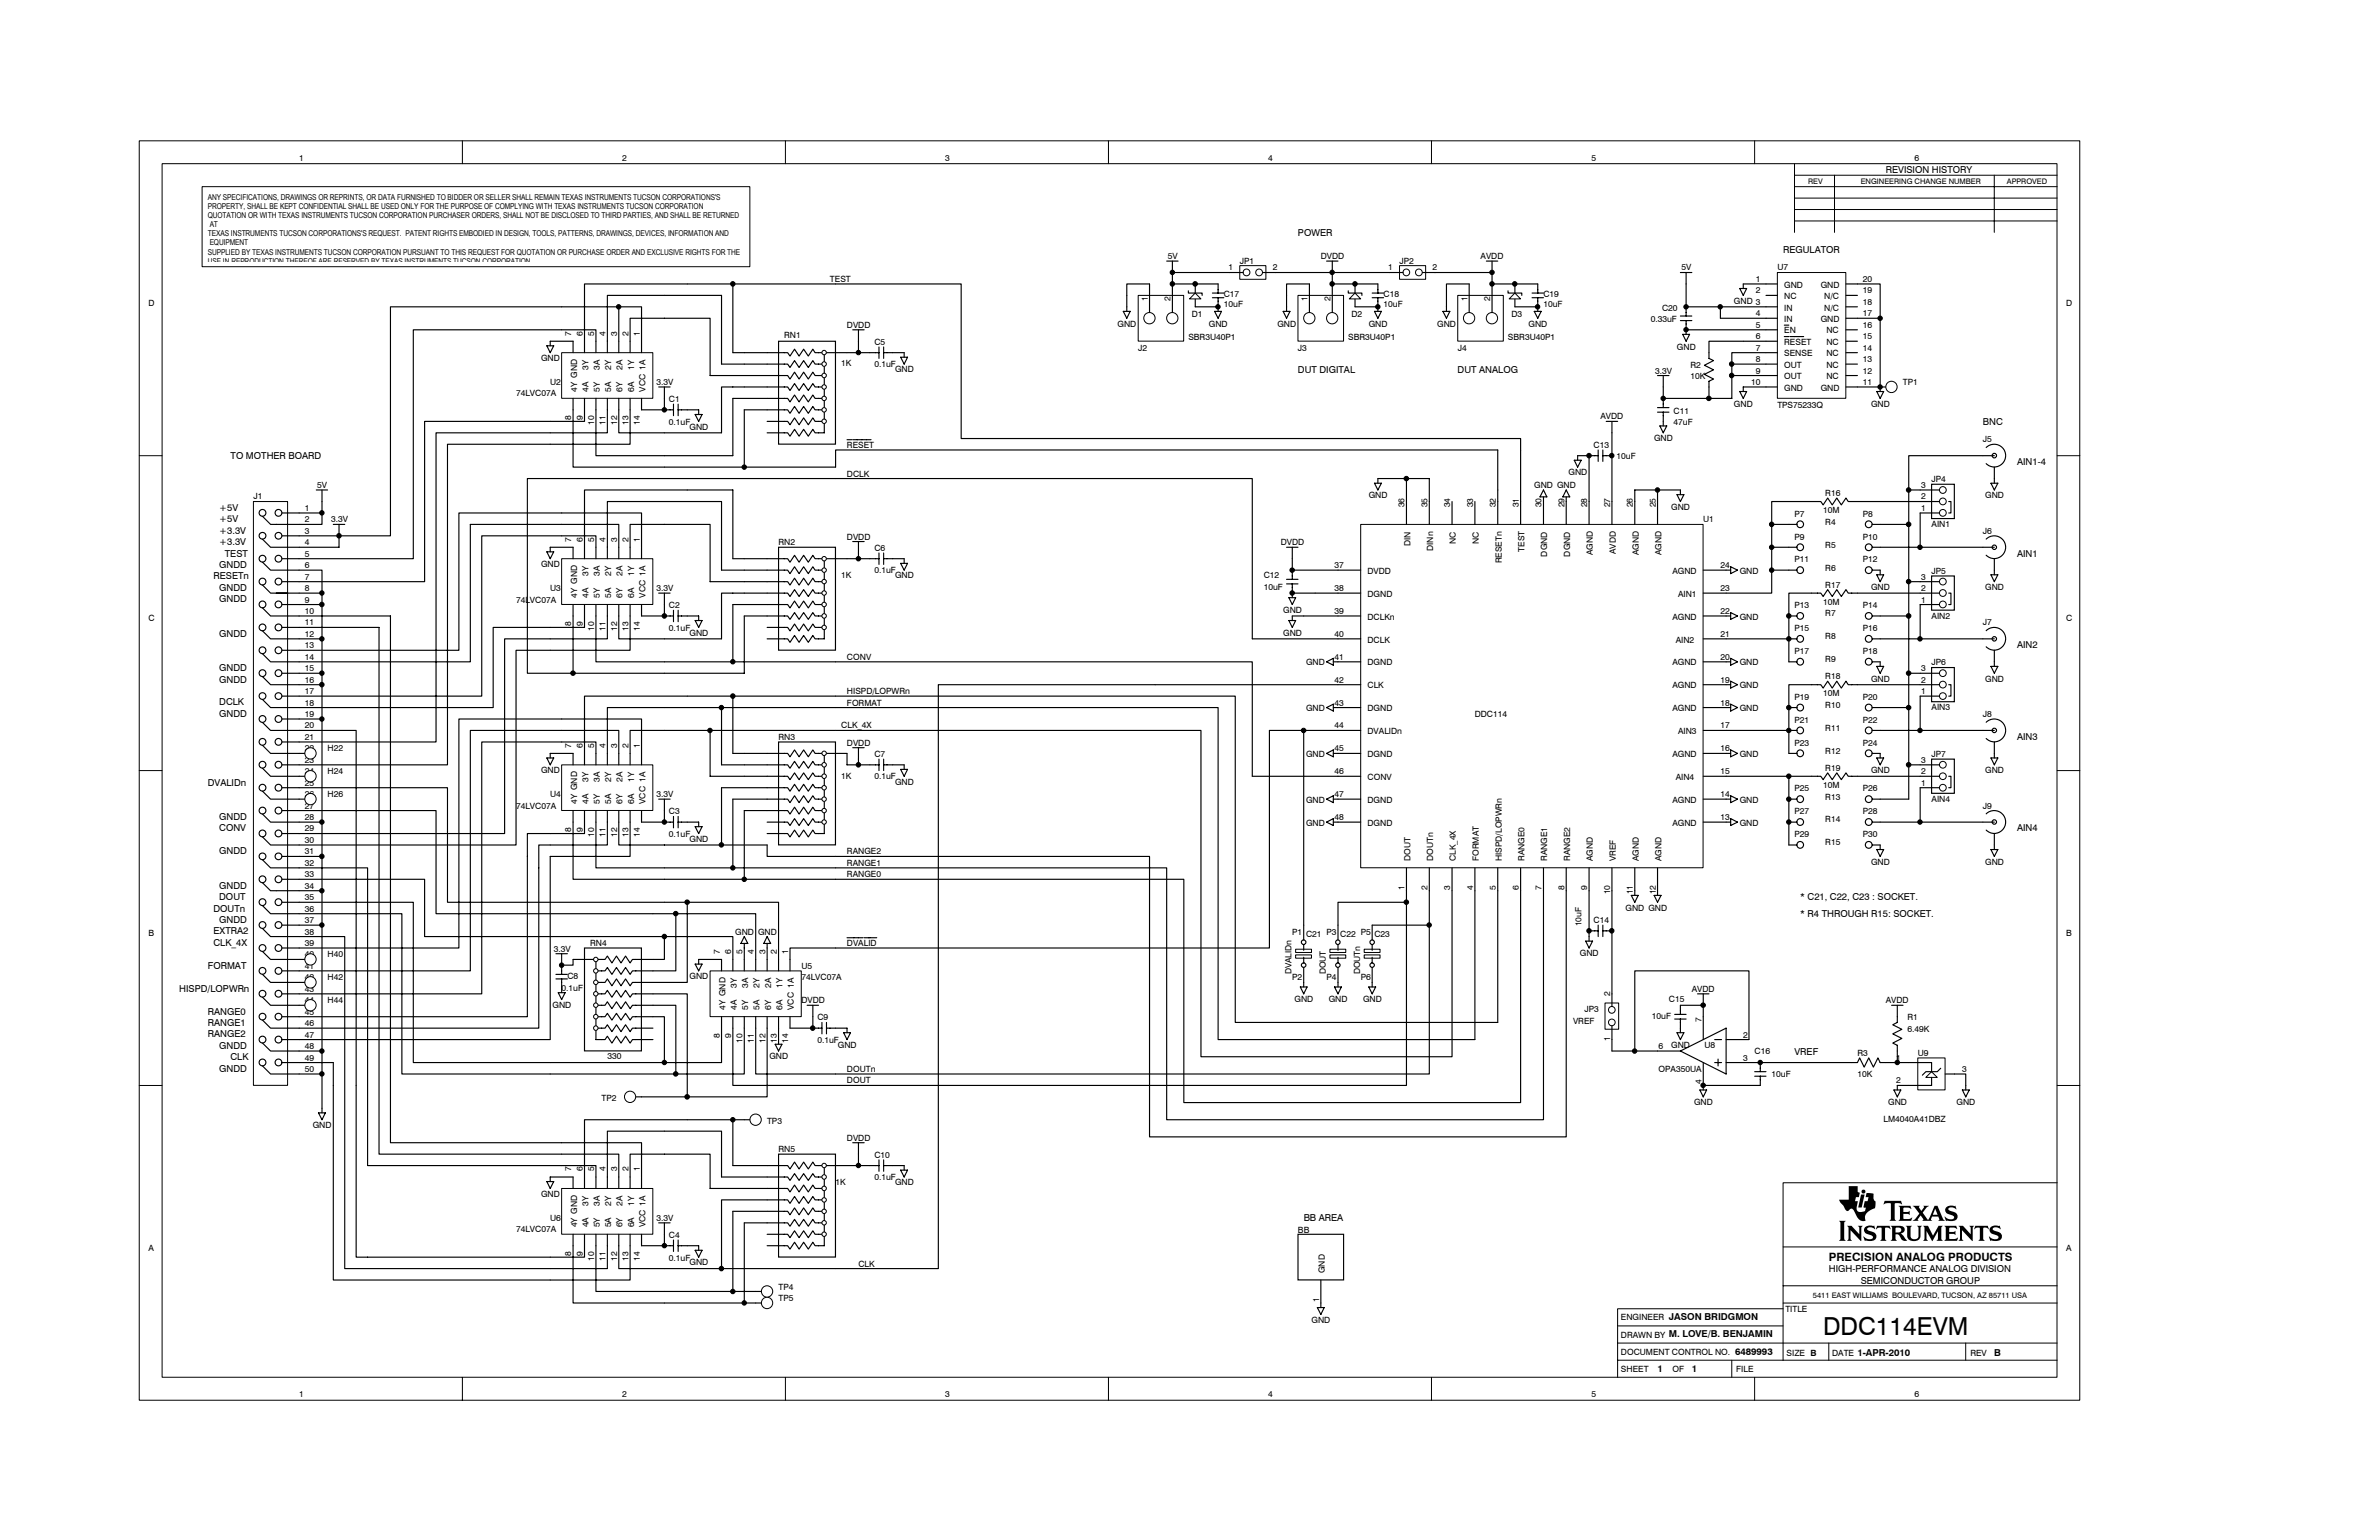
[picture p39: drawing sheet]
<svg xmlns="http://www.w3.org/2000/svg" width="432mm" height="279mm" viewBox="0 0 432 279" stroke-linecap="round" stroke-linejoin="round" font-family="sans-serif">
<defs><g id="words">
<text font-size="12.5" x="333.8" y="225.2">ti</text>
<text font-size="4.5" x="330.9" y="242.2">DDC114EVM</text>
<text font-size="2.1" x="331.9" y="228.9">PRECISION ANALOG PRODUCTS</text>
<g font-size="1.7">
<text x="342.3" y="31.4">REVISION HISTORY</text>
<text x="235.6" y="42.8">POWER</text>
<text x="323.6" y="45.9">REGULATOR</text>
<text x="235.6" y="67.7">DUT DIGITAL</text>
<text x="264.6" y="67.7">DUT ANALOG</text>
<text x="359.9" y="77.1">BNC</text>
<text x="41.8" y="83.3">TO MOTHER BOARD</text>
<text x="366.1" y="84.3">AIN1-4</text>
<text x="39.8" y="94.7">+5V</text>
<text x="39.8" y="92.7">+5V</text>
<text x="39.8" y="98.9">+3.3V</text>
<text x="39.8" y="96.8">+3.3V</text>
<text x="40.8" y="101">TEST</text>
<text x="366.1" y="101">AIN1</text>
<text x="38.8" y="105.1">RESETn</text>
<text x="39.8" y="103">GNDD</text>
<text x="39.8" y="107.2">GNDD</text>
<text x="39.8" y="109.3">GNDD</text>
<text x="39.8" y="115.5">GNDD</text>
<text x="366.1" y="117.6">AIN2</text>
<text x="39.8" y="123.8">GNDD</text>
<text x="39.8" y="121.8">GNDD</text>
<text x="39.8" y="128">DCLK</text>
<text x="39.8" y="130">GNDD</text>
<text x="366.1" y="134.2">AIN3</text>
<text x="37.7" y="142.5">DVALIDn</text>
<text x="39.8" y="148.7">GNDD</text>
<text x="39.8" y="155">GNDD</text>
<text x="39.8" y="150.8">CONV</text>
<text x="366.1" y="150.8">AIN4</text>
<text x="39.8" y="161.2">GNDD</text>
<text x="38.8" y="165.4">DOUTn</text>
<text x="39.8" y="167.4">GNDD</text>
<text x="39.8" y="163.3">DOUT</text>
<text x="326.7" y="166.4">* R4 THROUGH R15: SOCKET.</text>
<text x="326.7" y="163.3">* C21, C22, C23 : SOCKET.</text>
<text x="38.8" y="171.6">CLK_4X</text>
<text x="38.8" y="169.5">EXTRA2</text>
<text x="32.5" y="179.9">HISPD/LOPWRn</text>
<text x="37.7" y="175.7">FORMAT</text>
<text x="37.7" y="184.1">RANGE0</text>
<text x="37.7" y="186.1">RANGE1</text>
<text x="37.7" y="188.2">RANGE2</text>
<text x="39.8" y="190.3">GNDD</text>
<text x="325.7" y="191.3">VREF</text>
<text x="39.8" y="194.5">GNDD</text>
<text x="41.8" y="192.4">CLK</text>
<text x="236.6" y="221.4">BB AREA</text>
<text x="331.9" y="230.8">HIGH-PERFORMANCE ANALOG DIVISION</text>
<text x="337.7" y="232.9">SEMICONDUCTOR GROUP</text>
<text x="362" y="246">B</text>
<text x="300.8" y="248.9">1</text>
<text x="307.1" y="248.9">1</text>
</g>
<g font-size="1.6">
<text x="54.3" y="29.1">1</text>
<text x="112.9" y="29.1">2</text>
<text x="171.6" y="29.1">3</text>
<text x="230.2" y="29.1">4</text>
<text x="288.8" y="29.1">5</text>
<text x="347.5" y="29.1">6</text>
<text x="212" y="47">5V</text>
<text x="225" y="47.8">JP1</text>
<text x="239.7" y="47">DVDD</text>
<text x="254" y="47.8">JP2</text>
<text x="268.7" y="47">AVDD</text>
<text x="150.6" y="51.2">TEST</text>
<text x="222.1" y="53.8">C17</text>
<text x="222.9" y="49.1">1</text>
<text x="231" y="49.1">2</text>
<text x="251.1" y="53.8">C18</text>
<text x="251.9" y="49.1">1</text>
<text x="260" y="49.1">2</text>
<text x="280.1" y="53.8">C19</text>
<text x="305.2" y="49.1">5V</text>
<text x="318.7" y="51.2">1</text>
<text x="318.7" y="53.2">2</text>
<text x="322.6" y="49.1">U7</text>
<text x="323.8" y="52.2">GND</text>
<text x="330.5" y="52.2">GND</text>
<text x="338.1" y="53.2">19</text>
<text x="338.1" y="51.2">20</text>
<text x="26.9" y="55.5">D</text>
<text x="153.7" y="59.5">DVDD</text>
<text x="202.8" y="59.2">GND</text>
<text x="208.3" y="54.6" transform="rotate(-90 208.3 54.6)">1</text>
<text x="212.5" y="54.6" transform="rotate(-90 212.5 54.6)">2</text>
<text x="216.3" y="57.6">D1</text>
<text x="219.4" y="59.2">GND</text>
<text x="222.1" y="55.7">10uF</text>
<text x="231.9" y="59.2">GND</text>
<text x="237.3" y="54.6" transform="rotate(-90 237.3 54.6)">1</text>
<text x="241.5" y="54.6" transform="rotate(-90 241.5 54.6)">2</text>
<text x="245.3" y="57.6">D2</text>
<text x="248.4" y="59.2">GND</text>
<text x="251.1" y="55.7">10uF</text>
<text x="260.9" y="59.2">GND</text>
<text x="266.3" y="54.6" transform="rotate(-90 266.3 54.6)">1</text>
<text x="270.5" y="54.6" transform="rotate(-90 270.5 54.6)">2</text>
<text x="274.3" y="57.6">D3</text>
<text x="277.4" y="59.2">GND</text>
<text x="280.1" y="55.7">10uF</text>
<text x="299.6" y="58.4">0.33uF</text>
<text x="301.7" y="56.3">C20</text>
<text x="314.7" y="55.1">GND 3</text>
<text x="318.7" y="57.4">4</text>
<text x="318.7" y="59.5">5</text>
<text x="323.8" y="54.3">NC</text>
<text x="323.8" y="56.3">IN</text>
<text x="323.8" y="58.4">IN</text>
<text x="330.5" y="58.4">GND</text>
<text x="331.1" y="56.3">N/C</text>
<text x="331.1" y="54.3">N/C</text>
<text x="338.1" y="55.3">18</text>
<text x="338.1" y="59.5">16</text>
<text x="338.1" y="57.4">17</text>
<text x="375" y="55.5">D</text>
<text x="98.2" y="65.5">GND</text>
<text x="103.7" y="60.9" transform="rotate(-90 103.7 60.9)">7</text>
<text x="105.8" y="60.9" transform="rotate(-90 105.8 60.9)">6</text>
<text x="107.8" y="60.9" transform="rotate(-90 107.8 60.9)">5</text>
<text x="109.9" y="60.9" transform="rotate(-90 109.9 60.9)">4</text>
<text x="112" y="60.9" transform="rotate(-90 112 60.9)">3</text>
<text x="114" y="60.9" transform="rotate(-90 114 60.9)">2</text>
<text x="116.1" y="60.9" transform="rotate(-90 116.1 60.9)">1</text>
<text x="142.3" y="61.3">RN1</text>
<text x="158.7" y="62.6">C5</text>
<text x="206.6" y="63.6">J2</text>
<text x="215.7" y="61.7">SBR3U40P1</text>
<text x="235.6" y="63.6">J3</text>
<text x="244.7" y="61.7">SBR3U40P1</text>
<text x="264.6" y="63.6">J4</text>
<text x="273.7" y="61.7">SBR3U40P1</text>
<text x="304.4" y="63.4">GND</text>
<text x="318.7" y="61.5">6</text>
<text x="318.7" y="63.6">7</text>
<text x="318.7" y="65.7">8</text>
<text x="323.8" y="60.5">EN</text>
<text x="323.8" y="62.6">RESET</text>
<text x="323.8" y="64.7">SENSE</text>
<text x="331.5" y="64.7">NC</text>
<text x="331.5" y="62.6">NC</text>
<text x="331.5" y="60.5">NC</text>
<text x="338.1" y="65.7">13</text>
<text x="338.1" y="63.6">14</text>
<text x="338.1" y="61.5">15</text>
<text x="93.7" y="71.9">74LVC07A</text>
<text x="99.9" y="69.8">U2</text>
<text x="104.7" y="71" transform="rotate(-90 104.7 71)">4Y GND</text>
<text x="106.8" y="71" transform="rotate(-90 106.8 71)">4A</text>
<text x="106.8" y="67.1" transform="rotate(-90 106.8 67.1)">3Y</text>
<text x="108.9" y="71" transform="rotate(-90 108.9 71)">5Y</text>
<text x="108.9" y="67.1" transform="rotate(-90 108.9 67.1)">3A</text>
<text x="111" y="71" transform="rotate(-90 111 71)">5A</text>
<text x="111" y="67.1" transform="rotate(-90 111 67.1)">2Y</text>
<text x="113" y="71" transform="rotate(-90 113 71)">6Y</text>
<text x="113" y="67.1" transform="rotate(-90 113 67.1)">2A</text>
<text x="115.1" y="71" transform="rotate(-90 115.1 71)">6A</text>
<text x="115.1" y="67.1" transform="rotate(-90 115.1 67.1)">1Y</text>
<text x="117.2" y="71" transform="rotate(-90 117.2 71)">VCC 1A</text>
<text x="119.1" y="69.8">3.3V</text>
<text x="152.7" y="66.3">1K</text>
<text x="158.7" y="66.5">0.1uF</text>
<text x="162.5" y="67.6">GND</text>
<text x="300.4" y="67.8">3.3V</text>
<text x="306.9" y="66.7">R2</text>
<text x="306.9" y="68.8">10K</text>
<text x="317.8" y="69.9">10</text>
<text x="318.7" y="67.8">9</text>
<text x="323.8" y="66.7">OUT</text>
<text x="323.8" y="68.8">OUT</text>
<text x="323.8" y="70.9">GND</text>
<text x="330.5" y="70.9">GND</text>
<text x="331.5" y="68.8">NC</text>
<text x="331.5" y="66.7">NC</text>
<text x="338.1" y="69.9">11</text>
<text x="338.1" y="67.8">12</text>
<text x="345.4" y="69.8">TP1</text>
<text x="103.7" y="76.2" transform="rotate(-90 103.7 76.2)">8</text>
<text x="105.8" y="76.2" transform="rotate(-90 105.8 76.2)">9</text>
<text x="107.8" y="77.1" transform="rotate(-90 107.8 77.1)">10</text>
<text x="109.9" y="77.1" transform="rotate(-90 109.9 77.1)">11</text>
<text x="112" y="77.1" transform="rotate(-90 112 77.1)">12</text>
<text x="114" y="77.1" transform="rotate(-90 114 77.1)">13</text>
<text x="116.1" y="77.1" transform="rotate(-90 116.1 77.1)">14</text>
<text x="121.4" y="73">C1</text>
<text x="121.4" y="77.1">0.1uF</text>
<text x="125.2" y="78">GND</text>
<text x="290.5" y="76.1">AVDD</text>
<text x="303.8" y="75">C11</text>
<text x="303.8" y="77.1">47uF</text>
<text x="314.7" y="73.8">GND</text>
<text x="322.6" y="74">TPS75233Q</text>
<text x="339.6" y="73.8">GND</text>
<text x="153.7" y="81.3">RESET</text>
<text x="289.2" y="81.3">C13</text>
<text x="293.4" y="83.4">10uF</text>
<text x="300.2" y="80">GND</text>
<text x="359.9" y="80.2">J5</text>
<text x="57.6" y="88.5">5V</text>
<text x="153.7" y="86.5">DCLK</text>
<text x="278.5" y="88.5">GND GND</text>
<text x="284.7" y="86.3">GND</text>
<text x="348.7" y="88.5">3</text>
<text x="350.6" y="87.5">JP4</text>
<text x="46" y="90.6">J1</text>
<text x="55.3" y="92.7">1</text>
<text x="55.3" y="94.8">2</text>
<text x="60.1" y="94.8">3.3V</text>
<text x="248.4" y="90.4">GND</text>
<text x="255" y="92" transform="rotate(-90 255 92)">36</text>
<text x="259.1" y="92" transform="rotate(-90 259.1 92)">35</text>
<text x="263.2" y="92" transform="rotate(-90 263.2 92)">34</text>
<text x="267.4" y="92" transform="rotate(-90 267.4 92)">33</text>
<text x="271.5" y="92" transform="rotate(-90 271.5 92)">32</text>
<text x="275.7" y="92" transform="rotate(-90 275.7 92)">31</text>
<text x="279.8" y="92" transform="rotate(-90 279.8 92)">30</text>
<text x="284" y="92" transform="rotate(-90 284 92)">29</text>
<text x="288.1" y="92" transform="rotate(-90 288.1 92)">28</text>
<text x="292.2" y="92" transform="rotate(-90 292.2 92)">27</text>
<text x="296.4" y="92" transform="rotate(-90 296.4 92)">26</text>
<text x="300.5" y="92" transform="rotate(-90 300.5 92)">25</text>
<text x="303.3" y="92.5">GND</text>
<text x="309.1" y="94.8">U1</text>
<text x="325.7" y="93.7">P7</text>
<text x="330.9" y="93.1">10M</text>
<text x="331.3" y="90">R16</text>
<text x="331.3" y="95.2">R4</text>
<text x="338.1" y="93.7">P8</text>
<text x="348.7" y="92.7">1</text>
<text x="348.7" y="90.6">2</text>
<text x="350.6" y="95.6">AIN1</text>
<text x="360.3" y="90.4">GND</text>
<text x="55.3" y="96.9">3</text>
<text x="55.3" y="98.9">4</text>
<text x="55.3" y="101">5</text>
<text x="103.7" y="98.3" transform="rotate(-90 103.7 98.3)">7</text>
<text x="105.8" y="98.3" transform="rotate(-90 105.8 98.3)">6</text>
<text x="107.8" y="98.3" transform="rotate(-90 107.8 98.3)">5</text>
<text x="109.9" y="98.3" transform="rotate(-90 109.9 98.3)">4</text>
<text x="112" y="98.3" transform="rotate(-90 112 98.3)">3</text>
<text x="114" y="98.3" transform="rotate(-90 114 98.3)">2</text>
<text x="116.1" y="98.3" transform="rotate(-90 116.1 98.3)">1</text>
<text x="141.3" y="98.9">RN2</text>
<text x="153.7" y="97.9">DVDD</text>
<text x="158.7" y="100">C6</text>
<text x="232.5" y="98.9">DVDD</text>
<text x="256" y="99.1" transform="rotate(-90 256 99.1)">DIN</text>
<text x="260.1" y="99.9" transform="rotate(-90 260.1 99.9)">DINn</text>
<text x="264.3" y="98.7" transform="rotate(-90 264.3 98.7)">NC</text>
<text x="268.4" y="98.7" transform="rotate(-90 268.4 98.7)">NC</text>
<text x="276.7" y="100.1" transform="rotate(-90 276.7 100.1)">TEST</text>
<text x="280.8" y="101" transform="rotate(-90 280.8 101)">DGND</text>
<text x="285" y="101" transform="rotate(-90 285 101)">DGND</text>
<text x="289.1" y="100.8" transform="rotate(-90 289.1 100.8)">AGND</text>
<text x="293.3" y="100.5" transform="rotate(-90 293.3 100.5)">AVDD</text>
<text x="297.4" y="100.8" transform="rotate(-90 297.4 100.8)">AGND</text>
<text x="301.6" y="100.8" transform="rotate(-90 301.6 100.8)">AGND</text>
<text x="325.7" y="97.9">P9</text>
<text x="331.3" y="99.3">R5</text>
<text x="338.1" y="97.9">P10</text>
<text x="359.9" y="96.9">J6</text>
<text x="55.3" y="103.1">6</text>
<text x="55.3" y="105.2">7</text>
<text x="55.3" y="107.2">8</text>
<text x="98.2" y="102.9">GND</text>
<text x="99.9" y="107.2">U3</text>
<text x="106.8" y="104.5" transform="rotate(-90 106.8 104.5)">3Y</text>
<text x="108.9" y="104.5" transform="rotate(-90 108.9 104.5)">3A</text>
<text x="111" y="104.5" transform="rotate(-90 111 104.5)">2Y</text>
<text x="113" y="104.5" transform="rotate(-90 113 104.5)">2A</text>
<text x="115.1" y="104.5" transform="rotate(-90 115.1 104.5)">1Y</text>
<text x="119.1" y="107.2">3.3V</text>
<text x="152.7" y="104.9">1K</text>
<text x="158.7" y="103.9">0.1uF</text>
<text x="162.5" y="104.9">GND</text>
<text x="229.4" y="104.9">C12</text>
<text x="229.4" y="107">10uF</text>
<text x="242.2" y="103.1">37</text>
<text x="242.2" y="107.2">38</text>
<text x="248.2" y="104.1">DVDD</text>
<text x="272.6" y="102.2" transform="rotate(-90 272.6 102.2)">RESETn</text>
<text x="303.6" y="104.1">AGND</text>
<text x="312.3" y="107.2">23</text>
<text x="312.3" y="103.1">24</text>
<text x="315.8" y="104.1">GND</text>
<text x="325.7" y="102">P11</text>
<text x="331.3" y="103.5">R6</text>
<text x="331.3" y="106.6">R17</text>
<text x="338.1" y="102">P12</text>
<text x="339.6" y="107">GND</text>
<text x="348.7" y="107.2">2</text>
<text x="348.7" y="105.2">3</text>
<text x="350.6" y="104.1">JP5</text>
<text x="360.3" y="107">GND</text>
<text x="26.9" y="112.6">C</text>
<text x="55.3" y="109.3">9</text>
<text x="55.3" y="111.4">10</text>
<text x="55.3" y="113.5">11</text>
<text x="93.7" y="109.3">74LVC07A</text>
<text x="103.7" y="113.6" transform="rotate(-90 103.7 113.6)">8</text>
<text x="104.7" y="108.4" transform="rotate(-90 104.7 108.4)">4Y GND</text>
<text x="105.8" y="113.6" transform="rotate(-90 105.8 113.6)">9</text>
<text x="106.8" y="108.4" transform="rotate(-90 106.8 108.4)">4A</text>
<text x="108.9" y="108.4" transform="rotate(-90 108.9 108.4)">5Y</text>
<text x="111" y="108.4" transform="rotate(-90 111 108.4)">5A</text>
<text x="113" y="108.4" transform="rotate(-90 113 108.4)">6Y</text>
<text x="115.1" y="108.4" transform="rotate(-90 115.1 108.4)">6A</text>
<text x="117.2" y="108.4" transform="rotate(-90 117.2 108.4)">VCC 1A</text>
<text x="121.4" y="110.4">C2</text>
<text x="232.9" y="111.2">GND</text>
<text x="242.2" y="111.4">39</text>
<text x="248.2" y="108.3">DGND</text>
<text x="248.2" y="112.4">DCLKn</text>
<text x="303.6" y="112.4">AGND</text>
<text x="304.6" y="108.3">AIN1</text>
<text x="312.3" y="111.4">22</text>
<text x="315.8" y="112.4">GND</text>
<text x="325.7" y="110.4">P13</text>
<text x="330.9" y="109.7">10M</text>
<text x="331.3" y="111.8">R7</text>
<text x="338.1" y="110.4">P14</text>
<text x="348.7" y="109.3">1</text>
<text x="350.6" y="112.2">AIN2</text>
<text x="359.9" y="113.5">J7</text>
<text x="375" y="112.6">C</text>
<text x="55.3" y="115.5">12</text>
<text x="55.3" y="117.6">13</text>
<text x="55.3" y="119.7">14</text>
<text x="107.8" y="114.5" transform="rotate(-90 107.8 114.5)">10</text>
<text x="109.9" y="114.5" transform="rotate(-90 109.9 114.5)">11</text>
<text x="112" y="114.5" transform="rotate(-90 112 114.5)">12</text>
<text x="114" y="114.5" transform="rotate(-90 114 114.5)">13</text>
<text x="116.1" y="114.5" transform="rotate(-90 116.1 114.5)">14</text>
<text x="121.4" y="114.5">0.1uF</text>
<text x="125.2" y="115.3">GND</text>
<text x="153.7" y="119.7">CONV</text>
<text x="232.9" y="115.3">GND</text>
<text x="242.2" y="119.7">41</text>
<text x="242.2" y="115.5">40</text>
<text x="248.2" y="116.6">DCLK</text>
<text x="304.2" y="116.6">AIN2</text>
<text x="312.3" y="115.5">21</text>
<text x="312.3" y="119.7">20</text>
<text x="325.7" y="114.5">P15</text>
<text x="325.7" y="118.7">P17</text>
<text x="331.3" y="116">R8</text>
<text x="338.1" y="114.5">P16</text>
<text x="338.1" y="118.7">P18</text>
<text x="55.3" y="121.8">15</text>
<text x="55.3" y="123.9">16</text>
<text x="55.3" y="125.9">17</text>
<text x="153.7" y="125.9">HISPD/LOPWRn</text>
<text x="237" y="120.7">GND</text>
<text x="242.2" y="123.9">42</text>
<text x="248.2" y="120.7">DGND</text>
<text x="248.2" y="124.9">CLK</text>
<text x="303.6" y="124.9">AGND</text>
<text x="303.6" y="120.7">AGND</text>
<text x="312.3" y="123.9">19</text>
<text x="315.8" y="124.9">GND</text>
<text x="315.8" y="120.7">GND</text>
<text x="331.3" y="120.1">R9</text>
<text x="331.3" y="123.2">R18</text>
<text x="339.6" y="123.7">GND</text>
<text x="348.7" y="125.9">1</text>
<text x="348.7" y="123.9">2</text>
<text x="348.7" y="121.8">3</text>
<text x="350.6" y="120.7">JP6</text>
<text x="360.3" y="123.7">GND</text>
<text x="55.3" y="128">18</text>
<text x="55.3" y="130.1">19</text>
<text x="153.7" y="128">FORMAT</text>
<text x="237" y="129.1">GND</text>
<text x="242.2" y="128">43</text>
<text x="248.2" y="129.1">DGND</text>
<text x="267.7" y="130.1">DDC114</text>
<text x="303.6" y="129.1">AGND</text>
<text x="312.3" y="128">18</text>
<text x="315.8" y="129.1">GND</text>
<text x="325.7" y="127">P19</text>
<text x="325.7" y="131.1">P21</text>
<text x="330.9" y="126.3">10M</text>
<text x="331.3" y="128.4">R10</text>
<text x="338.1" y="127">P20</text>
<text x="338.1" y="131.1">P22</text>
<text x="350.6" y="128.8">AIN3</text>
<text x="359.9" y="130.1">J8</text>
<text x="55.3" y="132.2">20</text>
<text x="55.3" y="134.2">21</text>
<text x="55.3" y="136.3">22</text>
<text x="59.5" y="136.3">H22</text>
<text x="103.7" y="135.7" transform="rotate(-90 103.7 135.7)">7</text>
<text x="105.8" y="135.7" transform="rotate(-90 105.8 135.7)">6</text>
<text x="107.8" y="135.7" transform="rotate(-90 107.8 135.7)">5</text>
<text x="109.9" y="135.7" transform="rotate(-90 109.9 135.7)">4</text>
<text x="112" y="135.7" transform="rotate(-90 112 135.7)">3</text>
<text x="114" y="135.7" transform="rotate(-90 114 135.7)">2</text>
<text x="116.1" y="135.7" transform="rotate(-90 116.1 135.7)">1</text>
<text x="141.3" y="134.2">RN3</text>
<text x="152.7" y="132.2">CLK_4X</text>
<text x="153.7" y="135.3">DVDD</text>
<text x="158.7" y="137.4">C7</text>
<text x="237" y="137.4">GND</text>
<text x="242.2" y="132.2">44</text>
<text x="242.2" y="136.3">45</text>
<text x="248.2" y="133.2">DVALIDn</text>
<text x="248.2" y="137.4">DGND</text>
<text x="303.6" y="137.4">AGND</text>
<text x="304.6" y="133.2">AIN3</text>
<text x="312.3" y="136.3">16</text>
<text x="312.3" y="132.2">17</text>
<text x="315.8" y="137.4">GND</text>
<text x="325.7" y="135.3">P23</text>
<text x="331.3" y="132.6">R11</text>
<text x="331.3" y="136.7">R12</text>
<text x="338.1" y="135.3">P24</text>
<text x="350.6" y="137.4">JP7</text>
<text x="55.3" y="138.4">23</text>
<text x="55.3" y="140.5">24</text>
<text x="55.3" y="142.6">25</text>
<text x="59.5" y="140.5">H24</text>
<text x="98.2" y="140.3">GND</text>
<text x="106.8" y="141.9" transform="rotate(-90 106.8 141.9)">3Y</text>
<text x="108.9" y="141.9" transform="rotate(-90 108.9 141.9)">3A</text>
<text x="111" y="141.9" transform="rotate(-90 111 141.9)">2Y</text>
<text x="113" y="141.9" transform="rotate(-90 113 141.9)">2A</text>
<text x="115.1" y="141.9" transform="rotate(-90 115.1 141.9)">1Y</text>
<text x="152.7" y="141.3">1K</text>
<text x="158.7" y="141.3">0.1uF</text>
<text x="162.5" y="142.3">GND</text>
<text x="242.2" y="140.5">46</text>
<text x="248.2" y="141.5">CONV</text>
<text x="304.2" y="141.5">AIN4</text>
<text x="312.3" y="140.5">15</text>
<text x="325.7" y="143.6">P25</text>
<text x="330.9" y="143">10M</text>
<text x="331.3" y="139.8">R19</text>
<text x="338.1" y="143.6">P26</text>
<text x="339.6" y="140.3">GND</text>
<text x="348.7" y="142.6">1</text>
<text x="348.7" y="140.5">2</text>
<text x="348.7" y="138.4">3</text>
<text x="360.3" y="140.3">GND</text>
<text x="55.3" y="144.6">26</text>
<text x="55.3" y="146.7">27</text>
<text x="55.3" y="148.8">28</text>
<text x="59.5" y="144.6">H26</text>
<text x="93.7" y="146.7">74LVC07A</text>
<text x="99.9" y="144.6">U4</text>
<text x="104.7" y="145.8" transform="rotate(-90 104.7 145.8)">4Y GND</text>
<text x="106.8" y="145.8" transform="rotate(-90 106.8 145.8)">4A</text>
<text x="108.9" y="145.8" transform="rotate(-90 108.9 145.8)">5Y</text>
<text x="111" y="145.8" transform="rotate(-90 111 145.8)">5A</text>
<text x="113" y="145.8" transform="rotate(-90 113 145.8)">6Y</text>
<text x="115.1" y="145.8" transform="rotate(-90 115.1 145.8)">6A</text>
<text x="117.2" y="145.8" transform="rotate(-90 117.2 145.8)">VCC 1A</text>
<text x="119.1" y="144.6">3.3V</text>
<text x="121.4" y="147.7">C3</text>
<text x="237" y="145.7">GND</text>
<text x="237" y="149.8">GND</text>
<text x="242.2" y="144.6">47</text>
<text x="242.2" y="148.8">48</text>
<text x="248.2" y="145.7">DGND</text>
<text x="248.2" y="149.8">DGND</text>
<text x="303.6" y="149.8">AGND</text>
<text x="303.6" y="145.7">AGND</text>
<text x="312.3" y="148.8">13</text>
<text x="312.3" y="144.6">14</text>
<text x="315.8" y="149.8">GND</text>
<text x="315.8" y="145.7">GND</text>
<text x="325.7" y="147.7">P27</text>
<text x="331.3" y="149.2">R14</text>
<text x="331.3" y="145.1">R13</text>
<text x="338.1" y="147.7">P28</text>
<text x="350.6" y="145.5">AIN4</text>
<text x="359.9" y="146.7">J9</text>
<text x="55.3" y="150.9">29</text>
<text x="55.3" y="153">30</text>
<text x="55.3" y="155">31</text>
<text x="103.7" y="151" transform="rotate(-90 103.7 151)">8</text>
<text x="105.8" y="151" transform="rotate(-90 105.8 151)">9</text>
<text x="107.8" y="151.8" transform="rotate(-90 107.8 151.8)">10</text>
<text x="109.9" y="151.8" transform="rotate(-90 109.9 151.8)">11</text>
<text x="112" y="151.8" transform="rotate(-90 112 151.8)">12</text>
<text x="114" y="151.8" transform="rotate(-90 114 151.8)">13</text>
<text x="116.1" y="151.8" transform="rotate(-90 116.1 151.8)">14</text>
<text x="121.4" y="151.9">0.1uF</text>
<text x="125.2" y="152.7">GND</text>
<text x="153.7" y="155">RANGE2</text>
<text x="325.7" y="151.9">P29</text>
<text x="331.3" y="153.4">R15</text>
<text x="338.1" y="151.9">P30</text>
<text x="55.3" y="157.1">32</text>
<text x="55.3" y="159.2">33</text>
<text x="55.3" y="161.2">34</text>
<text x="153.7" y="159.2">RANGE0</text>
<text x="153.7" y="157.1">RANGE1</text>
<text x="255" y="161.4" transform="rotate(-90 255 161.4)">1</text>
<text x="256" y="156.2" transform="rotate(-90 256 156.2)">DOUT</text>
<text x="259.1" y="161.4" transform="rotate(-90 259.1 161.4)">2</text>
<text x="260.1" y="156.2" transform="rotate(-90 260.1 156.2)">DOUTn</text>
<text x="263.2" y="161.4" transform="rotate(-90 263.2 161.4)">3</text>
<text x="264.3" y="156.2" transform="rotate(-90 264.3 156.2)">CLK_4X</text>
<text x="267.4" y="161.4" transform="rotate(-90 267.4 161.4)">4</text>
<text x="268.4" y="156.2" transform="rotate(-90 268.4 156.2)">FORMAT</text>
<text x="271.5" y="161.4" transform="rotate(-90 271.5 161.4)">5</text>
<text x="272.6" y="156.2" transform="rotate(-90 272.6 156.2)">HISPD/LOPWRn</text>
<text x="275.7" y="161.4" transform="rotate(-90 275.7 161.4)">6</text>
<text x="276.7" y="156.2" transform="rotate(-90 276.7 156.2)">RANGE0</text>
<text x="279.8" y="161.4" transform="rotate(-90 279.8 161.4)">7</text>
<text x="280.8" y="156.2" transform="rotate(-90 280.8 156.2)">RANGE1</text>
<text x="284" y="161.4" transform="rotate(-90 284 161.4)">8</text>
<text x="285" y="156.2" transform="rotate(-90 285 156.2)">RANGE2</text>
<text x="288.1" y="161.4" transform="rotate(-90 288.1 161.4)">9</text>
<text x="289.1" y="156.2" transform="rotate(-90 289.1 156.2)">AGND</text>
<text x="293.3" y="156.2" transform="rotate(-90 293.3 156.2)">VREF</text>
<text x="297.4" y="156.2" transform="rotate(-90 297.4 156.2)">AGND</text>
<text x="301.6" y="156.2" transform="rotate(-90 301.6 156.2)">AGND</text>
<text x="339.6" y="156.9">GND</text>
<text x="360.3" y="156.9">GND</text>
<text x="55.3" y="163.3">35</text>
<text x="55.3" y="165.4">36</text>
<text x="55.3" y="167.5">37</text>
<text x="289.2" y="167.5">C14</text>
<text x="292.2" y="162.2" transform="rotate(-90 292.2 162.2)">10</text>
<text x="295" y="165.2">GND GND</text>
<text x="296.4" y="162.2" transform="rotate(-90 296.4 162.2)">11</text>
<text x="300.5" y="162.2" transform="rotate(-90 300.5 162.2)">12</text>
<text x="26.9" y="169.8">B</text>
<text x="55.3" y="169.6">38</text>
<text x="55.3" y="171.6">39</text>
<text x="55.3" y="173.7">40</text>
<text x="59.5" y="173.7">H40</text>
<text x="100.5" y="172.7">3.3V</text>
<text x="107.1" y="171.6">RN4</text>
<text x="130.6" y="173" transform="rotate(-90 130.6 173)">7</text>
<text x="132.7" y="173" transform="rotate(-90 132.7 173)">6</text>
<text x="133.4" y="169.6">GND</text>
<text x="134.8" y="173" transform="rotate(-90 134.8 173)">5</text>
<text x="136.8" y="173" transform="rotate(-90 136.8 173)">4</text>
<text x="137.6" y="169.6">GND</text>
<text x="138.9" y="173" transform="rotate(-90 138.9 173)">3</text>
<text x="141" y="173" transform="rotate(-90 141 173)">2</text>
<text x="143.1" y="173" transform="rotate(-90 143.1 173)">1</text>
<text x="153.7" y="171.6">DVALID</text>
<text x="234.5" y="169.6">P1</text>
<text x="237" y="170">C21</text>
<text x="240.8" y="169.6">P3</text>
<text x="243.2" y="170">C22</text>
<text x="247" y="169.6">P5</text>
<text x="249.5" y="170">C23</text>
<text x="286.8" y="173.5">GND</text>
<text x="287.1" y="168.1" transform="rotate(-90 287.1 168.1)">10uF</text>
<text x="375" y="169.8">B</text>
<text x="55.3" y="175.8">41</text>
<text x="55.3" y="177.9">42</text>
<text x="55.3" y="179.9">43</text>
<text x="59.5" y="177.9">H42</text>
<text x="101.9" y="179.7">0.1uF</text>
<text x="103" y="177.7">C8</text>
<text x="125.2" y="177.7">GND</text>
<text x="133.7" y="179.3" transform="rotate(-90 133.7 179.3)">3Y</text>
<text x="135.8" y="179.3" transform="rotate(-90 135.8 179.3)">3A</text>
<text x="137.9" y="179.3" transform="rotate(-90 137.9 179.3)">2Y</text>
<text x="140" y="179.3" transform="rotate(-90 140 179.3)">2A</text>
<text x="142" y="179.3" transform="rotate(-90 142 179.3)">1Y</text>
<text x="145.5" y="175.8">U5</text>
<text x="145.5" y="177.9">74LVC07A</text>
<text x="234.4" y="176.8" transform="rotate(-90 234.4 176.8)">DVALIDn</text>
<text x="234.5" y="177.9">P2</text>
<text x="240.6" y="176.8" transform="rotate(-90 240.6 176.8)">DOUT</text>
<text x="240.8" y="177.9">P4</text>
<text x="246.9" y="176.8" transform="rotate(-90 246.9 176.8)">DOUTn</text>
<text x="247" y="177.9">P6</text>
<text x="307.1" y="179.9">AVDD</text>
<text x="55.3" y="182">44</text>
<text x="55.3" y="184.1">45</text>
<text x="59.5" y="182">H44</text>
<text x="100.3" y="182.9">GND</text>
<text x="131.7" y="183.2" transform="rotate(-90 131.7 183.2)">4Y GND</text>
<text x="133.7" y="183.2" transform="rotate(-90 133.7 183.2)">4A</text>
<text x="135.8" y="183.2" transform="rotate(-90 135.8 183.2)">5Y</text>
<text x="137.9" y="183.2" transform="rotate(-90 137.9 183.2)">5A</text>
<text x="140" y="183.2" transform="rotate(-90 140 183.2)">6Y</text>
<text x="142" y="183.2" transform="rotate(-90 142 183.2)">6A</text>
<text x="144.1" y="183.2" transform="rotate(-90 144.1 183.2)">VCC 1A</text>
<text x="145.5" y="182">DVDD</text>
<text x="148.4" y="185.1">C9</text>
<text x="235" y="181.8">GND</text>
<text x="241.2" y="181.8">GND</text>
<text x="247.4" y="181.8">GND</text>
<text x="285.5" y="185.8">VREF</text>
<text x="287.6" y="183.7">JP3</text>
<text x="292.2" y="180.7" transform="rotate(-90 292.2 180.7)">2</text>
<text x="299.8" y="184.9">10uF</text>
<text x="302.9" y="181.8">C15</text>
<text x="308.8" y="185.5" transform="rotate(-90 308.8 185.5)">7</text>
<text x="342.3" y="182">AVDD</text>
<text x="346.2" y="185.1">R1</text>
<text x="55.3" y="186.2">46</text>
<text x="55.3" y="188.3">47</text>
<text x="55.3" y="190.3">48</text>
<text x="130.6" y="188.4" transform="rotate(-90 130.6 188.4)">8</text>
<text x="132.7" y="188.4" transform="rotate(-90 132.7 188.4)">9</text>
<text x="134.8" y="189.3" transform="rotate(-90 134.8 189.3)">10</text>
<text x="136.8" y="189.3" transform="rotate(-90 136.8 189.3)">11</text>
<text x="138.9" y="189.3" transform="rotate(-90 138.9 189.3)">12</text>
<text x="141" y="189.3" transform="rotate(-90 141 189.3)">13</text>
<text x="143.1" y="189.3" transform="rotate(-90 143.1 189.3)">14</text>
<text x="148.4" y="189.3">0.1uF</text>
<text x="152.1" y="190.1">GND</text>
<text x="292.2" y="188.8" transform="rotate(-90 292.2 188.8)">1</text>
<text x="301.1" y="190.3">6</text>
<text x="303.3" y="190.1">GND</text>
<text x="309.4" y="190.1">U8</text>
<text x="316.4" y="188.3">2</text>
<text x="318.5" y="191.2">C16</text>
<text x="337.1" y="191.6">R3</text>
<text x="346.2" y="187.2">6.49K</text>
<text x="348.1" y="191.6">U9</text>
<text x="55.3" y="192.4">49</text>
<text x="55.3" y="194.5">50</text>
<text x="110.2" y="192.2">330</text>
<text x="139.7" y="192.2">GND</text>
<text x="153.7" y="194.5">DOUTn</text>
<text x="153.7" y="196.6">DOUT</text>
<text x="301.1" y="194.5">OPA350UA</text>
<text x="308.8" y="196.7" transform="rotate(-90 308.8 196.7)">4</text>
<text x="316.4" y="192.4">3</text>
<text x="321.6" y="195.3">10uF</text>
<text x="337.1" y="195.3">10K</text>
<text x="344.1" y="192.4">1</text>
<text x="344.1" y="196.6">2</text>
<text x="356.2" y="194.5">3</text>
<text x="109.2" y="199.7">TP2</text>
<text x="139.2" y="203.8">TP3</text>
<text x="307.5" y="200.5">GND</text>
<text x="341.9" y="203.6">LM4040A41DBZ</text>
<text x="342.7" y="200.5">GND</text>
<text x="355.1" y="200.5">GND</text>
<text x="56.8" y="204.7">GND</text>
<text x="141.3" y="209">RN5</text>
<text x="153.7" y="206.9">DVDD</text>
<text x="103.7" y="212.5" transform="rotate(-90 103.7 212.5)">7</text>
<text x="105.8" y="212.5" transform="rotate(-90 105.8 212.5)">6</text>
<text x="107.8" y="212.5" transform="rotate(-90 107.8 212.5)">5</text>
<text x="109.9" y="212.5" transform="rotate(-90 109.9 212.5)">4</text>
<text x="112" y="212.5" transform="rotate(-90 112 212.5)">3</text>
<text x="114" y="212.5" transform="rotate(-90 114 212.5)">2</text>
<text x="116.1" y="212.5" transform="rotate(-90 116.1 212.5)">1</text>
<text x="151.7" y="215.1">1K</text>
<text x="158.7" y="210.1">C10</text>
<text x="158.7" y="214">0.1uF</text>
<text x="162.5" y="215.1">GND</text>
<text x="98.2" y="217.1">GND</text>
<text x="99.9" y="221.5">U6</text>
<text x="106.8" y="218.7" transform="rotate(-90 106.8 218.7)">3Y</text>
<text x="108.9" y="218.7" transform="rotate(-90 108.9 218.7)">3A</text>
<text x="111" y="218.7" transform="rotate(-90 111 218.7)">2Y</text>
<text x="113" y="218.7" transform="rotate(-90 113 218.7)">2A</text>
<text x="115.1" y="218.7" transform="rotate(-90 115.1 218.7)">1Y</text>
<text x="119.1" y="221.5">3.3V</text>
<text x="26.9" y="226.9">A</text>
<text x="93.7" y="223.6">74LVC07A</text>
<text x="103.7" y="227.9" transform="rotate(-90 103.7 227.9)">8</text>
<text x="104.7" y="222.7" transform="rotate(-90 104.7 222.7)">4Y GND</text>
<text x="105.8" y="227.9" transform="rotate(-90 105.8 227.9)">9</text>
<text x="106.8" y="222.7" transform="rotate(-90 106.8 222.7)">4A</text>
<text x="108.9" y="222.7" transform="rotate(-90 108.9 222.7)">5Y</text>
<text x="111" y="222.7" transform="rotate(-90 111 222.7)">5A</text>
<text x="113" y="222.7" transform="rotate(-90 113 222.7)">6Y</text>
<text x="115.1" y="222.7" transform="rotate(-90 115.1 222.7)">6A</text>
<text x="117.2" y="222.7" transform="rotate(-90 117.2 222.7)">VCC 1A</text>
<text x="121.4" y="224.6">C4</text>
<text x="235.6" y="223.8">BB</text>
<text x="375" y="226.9">A</text>
<text x="107.8" y="228.7" transform="rotate(-90 107.8 228.7)">10</text>
<text x="109.9" y="228.7" transform="rotate(-90 109.9 228.7)">11</text>
<text x="112" y="228.7" transform="rotate(-90 112 228.7)">12</text>
<text x="114" y="228.7" transform="rotate(-90 114 228.7)">13</text>
<text x="116.1" y="228.7" transform="rotate(-90 116.1 228.7)">14</text>
<text x="121.4" y="228.8">0.1uF</text>
<text x="125.2" y="229.6">GND</text>
<text x="141.3" y="234">TP4</text>
<text x="155.8" y="229.8">CLK</text>
<text x="240.5" y="231" transform="rotate(-90 240.5 231)">GND</text>
<text x="141.3" y="236">TP5</text>
<text x="238.1" y="240">GND</text>
<text x="239.4" y="236.2" transform="rotate(-90 239.4 236.2)">1</text>
<text x="294.2" y="239.6">ENGINEER JASON BRIDGMON</text>
<text x="324.1" y="238.1">TITLE</text>
<text x="294.2" y="242.7">DRAWN BY M. LOVE/B. BENJAMIN</text>
<text x="294.2" y="245.8">DOCUMENT CONTROL NO. 6489993</text>
<text x="324.3" y="246">SIZE B</text>
<text x="332.5" y="246">DATE 1-APR-2010</text>
<text x="357.6" y="246">REV</text>
<text x="294.2" y="248.9">SHEET</text>
<text x="303.6" y="248.9">OF</text>
<text x="315.2" y="248.9">FILE</text>
<text x="54.3" y="253.5">1</text>
<text x="112.9" y="253.5">2</text>
<text x="171.6" y="253.5">3</text>
<text x="230.2" y="253.5">4</text>
<text x="288.8" y="253.5">5</text>
<text x="347.5" y="253.5">6</text>
</g>
<g font-size="1.5">
<text x="37.7" y="39.6">QUOTATION OR WITH TEXAS INSTRUMENTS TUCSON CORPORATION PURCHASER ORDERS, SHALL NOT BE DISCLOSED TO THIRD PARTIES, AND SHALL BE RETURNED</text>
<text x="37.7" y="37.9">PROPERTY, SHALL BE KEPT CONFIDENTIAL SHALL BE USED ONLY FOR THE PURPOSE OF COMPLYING WITH TEXAS INSTRUMENTS TUCSON CORPORATION</text>
<text x="37.7" y="36.2">ANY SPECIFICATIONS, DRAWINGS OR REPRINTS, OR DATA FURNISHED TO BIDDER OR SELLER SHALL REMAIN TEXAS INSTRUMENTS TUCSON CORPORATIONS'S</text>
<text x="38.1" y="41.2">AT</text>
<text x="37.7" y="46.2">SUPPLIED BY TEXAS INSTRUMENTS TUCSON CORPORATION PURSUANT TO THIS REQUEST FOR QUOTATION OR PURCHASE ORDER AND EXCLUSIVE RIGHTS FOR THE</text>
<text x="37.7" y="42.9">TEXAS INSTRUMENTS TUCSON CORPORATIONS'S REQUEST. PATENT RIGHTS EMBODIED IN DESIGN, TOOLS, PATTERNS, DRAWINGS, DEVICES, INFORMATION AND</text>
<text x="37.7" y="47.9">USE IN REPRODUCTION THEREOF ARE RESERVED BY TEXAS INSTRUMENTS TUCSON CORPORATION</text>
<text x="38.1" y="44.5">EQUIPMENT</text>
</g>
<g font-size="1.4">
<text x="328.2" y="33.3">REV</text>
<text x="337.7" y="33.3">ENGINEERING CHANGE NUMBER</text>
<text x="364.3" y="33.3">APPROVED</text>
<text x="329" y="235.5">5411 EAST WILLIAMS BOULEVARD, TUCSON, AZ 85711 USA</text>
</g>
</g></defs>
<g fill="none" stroke="#000" stroke-width=".18">
<path d="M25.3 25.5h352.2v228.5h-352.2zM29.4 29.7h344v220.2h-344zM83.9 25.5v4.2M142.6 25.5v4.2M201.2 25.5v4.2M259.8 25.5v4.2M318.5 25.5v4.2M325.7 29.7v12.5M325.7 31.8h47.7M325.7 33.9h47.7M325.7 35.9h47.7M325.7 38h47.7"/>
<path d="M333 31.8v10.4M362 31.8v10.4M325.7 40.1h47.7M25.3 82.7h4.1M373.4 82.7h4.1M25.3 139.8h4.1M373.4 139.8h4.1M25.3 196.9h4.1M373.4 196.9h4.1M373.4 214.6h-49.8v32.2M323.6 237.4h-30v6.3M323.6 233.3h49.8"/>
<path d="M323.6 236.4h49.8M323.6 226.2h49.8M83.9 249.9v4.2M142.6 249.9v4.2M201.2 249.9v4.2M259.8 249.9v4.2M293.6 243.7h79.8M293.6 246.8h79.8M293.6 243.7v6.2M293.6 240.6h30M314.3 246.8v3.1M318.5 249.9v4.2"/>
<path d="M331.9 243.7v3.1M356.8 243.7v3.1"/>
</g>
<g fill="none" stroke="#000" stroke-width=".21">
<path d="M301.9 70.2v2.1M288.4 82.7h1.7v1M290.1 81.6v1.1M290.9 81.6v2.1M290.9 82.7h1.7M233.5 105.9h2.1M234.6 103.4v1.7h-1.1M234.6 105.9v1.7M234.6 105.1h1M288.4 168.9h1.7M290.1 167.8v2.1M290.9 167.8v1.1h1.7"/>
<path d="M290.9 168.9v1M300.9 190.7h4.1M304 184.9h2M305 182.4v1.6h-1M305 184.9v1.6M305 184h1M305 190.7l8.3-4.2v8.4zM309.1 184.5v4.1M309.1 192.8v4.1M311.2 192.8h1.3M311.2 188.6h1.3M311.8 192.1v1.3"/>
<path d="M313.3 192.8h22.8M313.3 188.6h4.1M342.3 192.8h2.1"/>
</g>
<path d="M206.6 53.6h8.2v8.3h-8.2z" fill="#fff"/>
<path d="M206.6 53.6h8.2v8.3h-8.2z" fill="none" stroke="#000" stroke-width=".18"/>
<path d="M208.6 51.5v6.2M212.8 51.5v6.2" fill="none" stroke="#000" stroke-width=".21"/>
<g fill="#fff" stroke="#000" stroke-width=".18">
<circle cx="208.6" cy="57.7" r="1.03"/>
<circle cx="212.8" cy="57.7" r="1.03"/>
</g>
<path d="M235.6 53.6h8.3v8.3h-8.3z" fill="#fff"/>
<path d="M235.6 53.6h8.3v8.3h-8.3z" fill="none" stroke="#000" stroke-width=".18"/>
<path d="M237.7 51.5v6.2M241.8 51.5v6.2" fill="none" stroke="#000" stroke-width=".21"/>
<g fill="#fff" stroke="#000" stroke-width=".18">
<circle cx="237.6" cy="57.7" r="1.03"/>
<circle cx="241.8" cy="57.7" r="1.03"/>
</g>
<path d="M264.6 53.6h8.3v8.3h-8.3z" fill="#fff"/>
<path d="M264.6 53.6h8.3v8.3h-8.3z" fill="none" stroke="#000" stroke-width=".18"/>
<path d="M266.7 51.5v6.2M270.8 51.5v6.2" fill="none" stroke="#000" stroke-width=".21"/>
<g fill="#fff" stroke="#000" stroke-width=".18">
<circle cx="266.6" cy="57.7" r="1.03"/>
<circle cx="270.8" cy="57.7" r="1.03"/>
</g>
<path d="M362 101.4v2M336.1 192.8h1l.4-.9 .9 1.7 .8-1.7 .8 1.7 .9-1.7 .4 .9h1M344.4 184.5v1l-.9 .4 1.7 .8-1.7 .9 1.7 .8-1.7 .8 .9 .4v1.1" fill="none" stroke="#000" stroke-width=".21"/>
<circle cx="362" cy="99.3" r=".4" fill="#fff" stroke="#000" stroke-width=".21"/>
<path d="M359.9 99.3h2.1M360.5 97.8a2.07 2.07 0 0 1 2.9 0 2.07 2.07 0 0 1 0 2.9 2.07 2.07 0 0 1-2.9 0M362 118v2.1" fill="none" stroke="#000" stroke-width=".21"/>
<circle cx="362" cy="115.9" r=".4" fill="#fff" stroke="#000" stroke-width=".21"/>
<path d="M359.9 115.9h2.1M360.5 114.4a2.07 2.07 0 0 1 2.9 0 2.07 2.07 0 0 1 0 2.9 2.07 2.07 0 0 1-2.9 0M362 134.6v2.1" fill="none" stroke="#000" stroke-width=".21"/>
<circle cx="362" cy="132.5" r=".4" fill="#fff" stroke="#000" stroke-width=".21"/>
<path d="M359.9 132.5h2.1M360.5 131a2.07 2.07 0 0 1 2.9 0 2.07 2.07 0 0 1 0 3 2.07 2.07 0 0 1-2.9 0M362 151.2v2.1" fill="none" stroke="#000" stroke-width=".21"/>
<circle cx="362" cy="149.1" r=".4" fill="#fff" stroke="#000" stroke-width=".21"/>
<path d="M362 84.7v2.1M359.9 149.2h2.1M360.5 147.7a2.07 2.07 0 0 1 2.9 0 2.07 2.07 0 0 1 0 2.9 2.07 2.07 0 0 1-2.9 0" fill="none" stroke="#000" stroke-width=".21"/>
<circle cx="362" cy="82.7" r=".41" fill="#fff" stroke="#000" stroke-width=".21"/>
<path d="M245.9 51.5v1.7M245.9 54.2v1.5M359.9 82.7h2.1M360.5 81.2a2.07 2.07 0 0 1 2.9 0 2.07 2.07 0 0 1 0 2.9 2.07 2.07 0 0 1-2.9 0" fill="none" stroke="#000" stroke-width=".21"/>
<path d="M245.9 53.2l1.1 1h-2.1z" fill="#fff" stroke="#000" stroke-width=".18"/>
<path d="M216.9 51.5v1.7M216.9 54.2v1.5M244.7 52.8v.4h2.5v.4" fill="none" stroke="#000" stroke-width=".21"/>
<path d="M216.9 53.2l1.1 1h-2.1z" fill="#fff" stroke="#000" stroke-width=".18"/>
<path d="M215.7 52.8v.4h2.5v.4M275 51.5v1.7M275 54.2v1.5" fill="none" stroke="#000" stroke-width=".21"/>
<path d="M275 53.2l1 1h-2.1z" fill="#fff" stroke="#000" stroke-width=".18"/>
<g fill="none" stroke="#000" stroke-width=".21">
<path d="M203.9 56.5h1.2l-.6 1.2zM208.6 51.5h-4.1v5M211.8 47.4h2M212.8 47.4v2M212.8 51.5h8.3M216.9 55.7h4.2v.8M220.5 56.5h1.2l-.6 1.2zM232.9 56.5h1.2l-.6 1.2zM237.7 51.5h-4.2v5M240.8 47.4h2.1M241.8 47.4v2M241.8 51.5h8.3"/>
<path d="M245.9 55.7h4.2v.8M249.5 56.5h1.2l-.6 1.2zM261.9 56.5h1.3l-.7 1.2zM266.7 51.5h-4.2v5M269.8 47.4h2.1M270.8 47.4v2M270.8 51.5h8.3M273.7 52.8v.4h2.5v.4M275 55.7h4.1v.8M278.5 56.5h1.2l-.6 1.2zM291.5 76.5h2.1M292.6 76.5v2"/>
<path d="M233.5 99.3h2.1M234.6 99.3v2.1M285.7 83.5h1.3l-.6 1.2zM286.4 83.5v-.8h2v8.3M292.6 82.7v8.3M296.7 91v-2.1h4.2v2.1M300.9 88.9h4.1v.8M304.4 89.7h1.2l-.6 1.3zM341.3 99.3h18.6M359.9 82.7h-13.5v62.3M361.4 87.7h1.2l-.6 1.2zM362 86.8v.9"/>
<path d="M233.9 108.4h1.3l-.6 1.3zM234.6 103.4h8.3M242.9 107.6h-8.3v.8M313.3 115.9h11.4M321.6 103.4v4.2h-8.3M324.7 111.8v8.3M340.6 104.3h1.3l-.6 1.2zM341.3 115.9h18.6M341.3 103.4v.9M361.4 104.3h1.2l-.6 1.2zM362 103.4v.9M313.3 132.5h11.4"/>
<path d="M324.7 128.4v8.3M340.6 120.9h1.3l-.6 1.2zM340.6 137.5h1.3l-.6 1.3zM341.3 132.5h18.6M341.3 120.1v.8M341.3 136.7v.8M361.4 120.9h1.2l-.6 1.2zM361.4 137.5h1.2l-.6 1.3zM362 120.1v.8M362 136.7v.8M313.3 149.2h.8M314.1 148.5l1.3 .7-1.3 .6z"/>
<path d="M340.6 154.1h1.3l-.6 1.3zM341.3 153.3v.8M361.4 154.1h1.2l-.6 1.3zM362 153.3v.8M287.8 170.7h1.3l-.7 1.3zM288.4 161.6v9.1M292.6 161.6v18.7M296.1 162.4h1.2l-.6 1.3zM296.7 161.6v.8M300.2 162.4h1.3l-.6 1.3zM300.9 161.6v.8M304.4 187.4h1.2l-.6 1.2z"/>
<path d="M305 182.4h4.1v2.1M305 186.5v.9M308.5 197.8h1.3l-.7 1.2zM309.1 196.9v.9M317.4 188.6v-12.5h-20.7v14.6M343.8 197.8h1.2l-.6 1.2zM346.4 196.9h-2v.9M356.2 197.8h1.2l-.6 1.2zM356.8 196.9v.9"/>
</g>
<path d="M225 48.2h4.8v2.5h-4.8z" fill="#fff"/>
<g fill="none" stroke="#000" stroke-width=".18">
<path d="M225 48.2h4.8v2.5h-4.8z"/>
<circle cx="226.2" cy="49.4" r=".62"/>
<circle cx="228.5" cy="49.4" r=".62"/>
</g>
<path d="M223.2 49.4h2.4M229.2 49.4h2.2" fill="none" stroke="#000" stroke-width=".21"/>
<path d="M254 48.2h4.8v2.5h-4.8z" fill="#fff"/>
<g fill="none" stroke="#000" stroke-width=".18">
<path d="M254 48.2h4.8v2.5h-4.8z"/>
<circle cx="255.3" cy="49.4" r=".61"/>
<circle cx="257.5" cy="49.4" r=".62"/>
</g>
<g fill="none" stroke="#000" stroke-width=".21">
<path d="M223.2 49.4h-10.4v2.1M231.4 49.4h10.4v2.1M241.8 49.4h12.9M258.2 49.4h12.6v2.1M313.3 103.4h.8M313.3 111.8h.8M314.1 102.8l1.3 .6-1.3 .7zM314.1 111.1l1.3 .7-1.3 .6zM314.1 119.4l1.3 .7-1.3 .6zM313.3 128.4h.8M313.3 124.2h.8M313.3 120.1h.8"/>
<path d="M313.3 136.7h.8M314.1 127.8l1.3 .6-1.3 .6zM314.1 123.6l1.3 .6-1.3 .6zM314.1 136.1l1.3 .6-1.3 .6zM313.3 140.8h11.4v4.2M313.3 145h.8M314.1 144.4l1.3 .6-1.3 .6zM344.4 190.7v2.1h2"/>
</g>
<path d="M348.1 192h4.9v5.7h-4.9z" fill="#fff"/>
<path d="M348.1 191.9h4.9v5.8h-4.9z" fill="none" stroke="#000" stroke-width=".18"/>
<path d="M352.2 193.8l-.6 .6h-2l-.7 .7" fill="none" stroke="#000" stroke-width=".21"/>
<path d="M350.6 194.4l1 1.1h-2.1z" fill="#fff" stroke="#000" stroke-width=".18"/>
<path d="M234.6 101.4v2M236.6 111.8h6.3M346.4 192.8h4.2v1.6M350.6 195.5v1.4h-4.2M353.1 194.9h1.6" fill="none" stroke="#000" stroke-width=".21"/>
<path d="M291.3 182h2.5v4.7h-2.5z" fill="#fff"/>
<g fill="none" stroke="#000" stroke-width=".18">
<path d="M291.3 182h2.5v4.7h-2.5z"/>
<circle cx="292.5" cy="183.2" r=".61"/>
<circle cx="292.6" cy="185.5" r=".61"/>
</g>
<path d="M292.6 180.3v2.3M292.6 186.1v2.5M292.6 190.7h8.3M318.5 195.3h2M319.5 192.8v1.6h-1M319.5 195.3v1.6h-10.4M319.5 194.4h1" fill="none" stroke="#000" stroke-width=".21"/>
<path d="M247 95.2h62.1v62.2h-62.1z" fill="#fff"/>
<path d="M247 95.1h62.1v62.3h-62.1z" fill="none" stroke="#000" stroke-width=".18"/>
<g fill="none" stroke="#000" stroke-width=".21">
<path d="M255.3 91v4.1M259.4 91v4.1M263.6 91v4.1M267.7 91v4.1M271.9 91v4.1M276 91v4.1M280.1 91v4.1M284.3 91v4.1M288.4 91v4.1M292.6 91v4.1M296.7 91v4.1M300.9 91v4.1"/>
<path d="M242.9 103.4h4.1M242.9 107.6h4.1M242.9 115.9h4.1M242.9 111.8h4.1M309.1 103.4h4.2M309.1 107.6h4.2M309.1 115.9h4.2M309.1 111.8h4.2M242.9 120.1h4.1M242.9 124.2h4.1M242.9 128.4h4.1M242.9 132.5h4.1"/>
<path d="M242.9 136.7h4.1M309.1 120.1h4.2M309.1 124.2h4.2M309.1 128.4h4.2M309.1 132.5h4.2M309.1 136.7h4.2M242.9 140.8h4.1M242.9 145h4.1M242.9 149.2h4.1M255.3 157.5v4.1M259.4 157.5v4.1M263.6 157.5v4.1"/>
<path d="M267.7 157.5v4.1M271.9 157.5v4.1M276 157.5v4.1M280.1 157.5v4.1M284.3 157.5v4.1M288.4 157.5v4.1M292.6 157.5v4.1M296.7 157.5v4.1M300.9 157.5v4.1M309.1 140.8h4.2M309.1 145h4.2M309.1 149.2h4.2"/>
</g>
<path d="M322.6 49.5h12.4v22.8h-12.4z" fill="#fff"/>
<path d="M322.6 49.4h12.4v22.9h-12.4z" fill="none" stroke="#000" stroke-width=".18"/>
<g fill="none" stroke="#000" stroke-width=".21">
<path d="M305 49.4h2.1M306 49.4v6.3h16.6M312.3 55.7v2h10.3M315.8 52.3h1.2l-.6 1.3zM320.5 53.6h2.1M322.6 51.5h-6.2v.8M322.6 59.8h-16.6v.9M323.9 59h.8M335.1 51.5h6.2v18.7M335.1 53.6h2M335.1 55.7h2M335.1 57.7h6.2"/>
<path d="M335.1 59.8h2M300.9 68.1h2M300.9 74.8h2M301.3 77.3h1.2l-.6 1.2zM301.9 68.1v2.1M301.9 74.8v2.5M301.9 74h1M305.4 60.7h1.3l-.7 1.2zM315.8 71h1.2l-.6 1.3zM322.6 61.9h-12.4v3.1l.8 .4-1.6 .9 1.6 .8-1.6 .8 1.6 .9-.8 .4v3.1h-8.3v1.7h-1M322.6 68.1h-8.3v4.2h-4.1M322.6 66.1h-8.3v2"/>
<path d="M322.6 64h-8.3v2.1M322.6 70.2h-6.2v.8M323.9 61.1h.8M324.9 61.1h2.5M335.1 61.9h2M335.1 64h2M335.1 66.1h2M335.1 68.1h2M335.1 70.2h6.2M340.6 71h1.3l-.6 1.3zM341.3 70.2v.8M151.7 86.8h75.6v29.1"/>
<path d="M249.5 87.7h1.2l-.6 1.2zM250.1 86.8v.9M271.9 81.6v9.4M276 81.6v9.4M280.1 88.9l.7 1.2h-1.3zM280.1 90.1v.9M284.3 88.9l.6 1.2h-1.2zM284.3 90.1v.9M233.9 112.6h1.3l-.6 1.2zM236.6 111.8h-2v.8M236.6 132.5v35.3M240.8 120.1l1.2-.7v1.3z"/>
<path d="M240.8 128.4l1.2-.6v1.2zM240.8 136.7l1.2-.6v1.2zM242 136.7h.9M242 120.1h.9M242 128.4h.9M240.8 145l1.2-.6v1.2zM240.8 149.2l1.2-.7v1.3zM242 145h.9M242 149.2h.9M236 179.1h1.2l-.6 1.2zM236.6 178.2v.9M242.2 179.1h1.3l-.6 1.2z"/>
<path d="M242.9 178.2v.9M248.4 179.1h1.3l-.6 1.2zM249.1 178.2v.9M249.1 167.8h10.3M255.3 163.7h-12.4v4.1M267.7 161.6v27M292.6 188.6v2.1M308.1 180.3h2.1M309.1 180.3v2.1M343.3 182.4h2.1M344.4 182.4v2.1M354.7 194.9h2.1v2"/>
</g>
<path d="M36.7 33.9h99.4v14.5h-99.4z" fill="#fff"/>
<path d="M36.7 33.9h99.4v14.5h-99.4z" fill="none" stroke="#000" stroke-width=".18"/>
<g fill="none" stroke="#000" stroke-width=".21">
<path d="M220.1 54h1M220.1 53.2h2M221.1 51.5v1.7M222.1 54h-1v1.7M249.1 54h1M249.1 53.2h2M250.1 51.5v1.7M251.1 54h-1v1.7M278.1 54h1M278.1 53.2h2M279.1 51.5v1.7M280.1 54h-1v1.7"/>
<path d="M305 58.2h2.1M306 55.7v1.6h-1M306 58.2v1.6M306 57.3h1.1M292.6 78.5v4.2M255.3 91v-4.2h4.1v4.2M227.3 115.9h15.6M209.7 124.2h33.2M230.4 132.5h12.5M227.3 140.8h15.6M271.9 161.6v23.9"/>
</g>
<g fill="#000" stroke="#000" stroke-width=".18">
<circle cx="288.4" cy="82.7" r=".41"/>
<circle cx="292.5" cy="82.7" r=".41"/>
<circle cx="300.8" cy="88.9" r=".4"/>
<circle cx="234.5" cy="103.4" r=".41"/>
<circle cx="234.5" cy="107.6" r=".41"/>
<circle cx="288.4" cy="168.9" r=".41"/>
<circle cx="292.5" cy="168.9" r=".41"/>
<circle cx="296.7" cy="190.7" r=".4"/>
<circle cx="309.1" cy="196.9" r=".41"/>
<circle cx="309.1" cy="182.4" r=".41"/>
<circle cx="319.5" cy="192.8" r=".4"/>
<circle cx="344.4" cy="192.8" r=".4"/>
</g>
<path d="M46 91h6.2v105.9h-6.2z" fill="#fff"/>
<path d="M46 91h6.2v105.9h-6.2z" fill="none" stroke="#000" stroke-width=".18"/>
<g fill="none" stroke="#000" stroke-width=".21">
<path d="M47.6 93.7l1.5 1.4h5.2M47.6 97.8l1.5 1.5h5.2M51.2 93.1h3.1M51.2 97.2h3.1M47.6 102l1.5 1.4h5.2M47.6 106.1l1.5 1.5h3.1M47.6 110.3l1.5 1.5h5.2M47.6 114.5l1.5 1.4h5.2M47.6 118.6l1.5 1.5h5.2M50.1 107.6h4.2M51.2 101.4h3.1M51.2 105.5h3.1"/>
<path d="M51.2 109.7h3.1M51.2 113.8h3.1M51.2 118h3.1M47.6 122.8l1.5 1.4h5.2M47.6 126.9l1.5 1.5h5.2M47.6 131.1l1.5 1.4h5.2M47.6 135.2l1.5 1.5h5.2M47.6 139.4l1.5 1.4h5.2M51.2 122.1h3.1M51.2 126.3h3.1M51.2 130.4h3.1M51.2 134.6h3.1"/>
<path d="M51.2 138.8h3.1M47.6 143.5l1.5 1.5h5.2M47.6 147.7l1.5 1.5h5.2M47.6 151.8l1.5 1.5h5.2M47.6 156l1.5 1.5h5.2M51.2 142.9h3.1M51.2 147.1h3.1M51.2 151.2h3.1M51.2 155.4h3.1M51.2 159.5h3.1M47.6 160.2l1.5 1.4h5.2M47.6 164.3l1.5 1.5h5.2"/>
<path d="M47.6 168.5l1.5 1.4h5.2M47.6 172.6l1.5 1.5h5.2M47.6 176.8l1.5 1.4h5.2M51.2 163.7h3.1M51.2 167.8h3.1M51.2 172h3.1M51.2 176.1h3.1M47.6 180.9l1.5 1.5h5.2M47.6 185.1l1.5 1.4h5.2M47.6 189.2l1.5 1.5h5.2M47.6 193.4l1.5 1.5h5.2M51.2 180.3h3.1"/>
<path d="M51.2 184.5h3.1M51.2 188.6h3.1M51.2 192.8h3.1"/>
<circle cx="47.6" cy="93" r=".62"/>
<circle cx="47.6" cy="97.2" r=".61"/>
<circle cx="50.5" cy="93" r=".62"/>
<circle cx="50.5" cy="97.2" r=".61"/>
<circle cx="47.6" cy="105.5" r=".62"/>
<circle cx="47.6" cy="101.4" r=".62"/>
<circle cx="47.6" cy="118" r=".62"/>
<circle cx="47.6" cy="113.8" r=".62"/>
<circle cx="47.6" cy="109.7" r=".62"/>
<circle cx="50.5" cy="105.5" r=".62"/>
<circle cx="50.5" cy="101.4" r=".62"/>
<circle cx="50.5" cy="118" r=".62"/>
<circle cx="50.5" cy="113.8" r=".62"/>
<circle cx="50.5" cy="109.7" r=".62"/>
<circle cx="47.6" cy="130.4" r=".62"/>
<circle cx="47.6" cy="122.1" r=".62"/>
<circle cx="47.6" cy="138.7" r=".62"/>
<circle cx="47.6" cy="134.6" r=".62"/>
<circle cx="47.6" cy="126.3" r=".61"/>
<circle cx="50.5" cy="130.4" r=".62"/>
<circle cx="50.5" cy="122.1" r=".62"/>
<circle cx="50.5" cy="138.7" r=".62"/>
<circle cx="50.5" cy="134.6" r=".62"/>
<circle cx="50.5" cy="126.3" r=".61"/>
<circle cx="47.6" cy="151.2" r=".62"/>
<circle cx="47.6" cy="147.1" r=".62"/>
<circle cx="47.6" cy="142.9" r=".62"/>
<circle cx="47.6" cy="159.5" r=".62"/>
<circle cx="47.6" cy="155.4" r=".61"/>
<circle cx="50.5" cy="151.2" r=".62"/>
<circle cx="50.5" cy="147.1" r=".62"/>
<circle cx="50.5" cy="142.9" r=".62"/>
<circle cx="50.5" cy="159.5" r=".62"/>
<circle cx="50.5" cy="155.4" r=".61"/>
<circle cx="47.6" cy="172" r=".62"/>
<circle cx="47.6" cy="176.1" r=".62"/>
<circle cx="47.6" cy="167.8" r=".62"/>
<circle cx="47.6" cy="163.7" r=".62"/>
<circle cx="50.5" cy="172" r=".62"/>
<circle cx="50.5" cy="176.1" r=".62"/>
<circle cx="50.5" cy="167.8" r=".62"/>
<circle cx="50.5" cy="163.7" r=".62"/>
<circle cx="47.6" cy="192.8" r=".62"/>
<circle cx="47.6" cy="188.6" r=".62"/>
<circle cx="47.6" cy="180.3" r=".62"/>
<circle cx="47.6" cy="184.5" r=".61"/>
<circle cx="50.5" cy="192.8" r=".62"/>
<circle cx="50.5" cy="188.6" r=".62"/>
<circle cx="50.5" cy="180.3" r=".62"/>
<circle cx="50.5" cy="184.5" r=".61"/>
</g>
<path d="M102 64h16.5v8.3h-16.5z" fill="#fff"/>
<path d="M101.9 64h16.6v8.3h-16.6z" fill="none" stroke="#000" stroke-width=".18"/>
<g fill="none" stroke="#000" stroke-width=".21">
<path d="M104 61.9v2.1M104 72.3v2.1M106.1 61.9v2.1M106.1 72.3v2.1M108.2 61.9v2.1M108.2 72.3v2.1M110.2 61.9v2.1M110.2 72.3v2.1M112.3 61.9v2.1M112.3 72.3v2.1M114.4 61.9v2.1M114.4 72.3v2.1"/>
<path d="M116.4 61.9v2.1M116.4 72.3v2.1"/>
</g>
<path d="M128.9 176.2h16.5v8.2h-16.5z" fill="#fff"/>
<path d="M128.9 176.1h16.5v8.3h-16.5z" fill="none" stroke="#000" stroke-width=".18"/>
<g fill="none" stroke="#000" stroke-width=".21">
<path d="M101.9 59.8h6.3v2.1M101.9 55.7h14.5v6.2M112.3 55.7v6.2M133 51.5v12.5h6.2M151.7 51.5h-45.6v10.4M154.8 59.8h2M155.8 59.8v2.1M99.3 62.7h1.2l-.6 1.3zM104 74.4v10.3h47.7M104 61.9h-4.1v.8M106.1 74.4v2.1h-6.2M110.2 74.4v4.1h-10.3"/>
<path d="M110.2 61.9v-8.3h20.8v12.5h8.2M114.4 74.4v6.2h-14.5M114.4 61.9v-4.2h14.5v10.4h10.3M119.6 70.2h2M120.6 74.4h1.6v1M120.6 70.2v4.2h-4.2M122.2 73.3v1.1M123.1 74.4h3.7v.8M123.1 73.3v2.1M126.2 75.2h1.2l-.6 1.3zM139.2 70.2h-8.2v8.3h-18.7v-4.1M139.2 72.3h-6.2v10.4h-24.8v-8.3"/>
<path d="M139.2 74.4h-4.1v10.3M54.3 93.1h4.1M57.4 88.9h2.1M58.4 88.9v6.2h-4.1M100.9 173h2.1M101.9 173v2.1M126.2 174.9h1.2l-.6 1.2zM126.8 174.9v-.8h4.2v2M133 174.1v2M135.1 174.1v2M137.2 174.1v2M139.2 174.1v2"/>
<path d="M141.3 174.1v2M143.4 174.1v2M131 184.5v2M133 184.5v2M135.1 184.5v2M137.2 184.5v2M139.2 184.5v2M141.3 184.5v2M146.5 182.4h2.1M147.5 186.5h1.7v1.1M147.5 182.4v4.1h-4.1v-2M149.2 185.5v1"/>
<path d="M150 186.5h3.7v.9M150 185.5v2.1M153.1 187.4h1.3l-.7 1.2zM57.8 201.9h1.3l-.7 1.3zM58.4 201.1v.8"/>
</g>
<path d="M102 101.4h16.5v8.3h-16.5z" fill="#fff"/>
<path d="M101.9 101.4h16.6v8.3h-16.6z" fill="none" stroke="#000" stroke-width=".18"/>
<g fill="none" stroke="#000" stroke-width=".21">
<path d="M101.9 97.2h6.3v4.2M101.9 95.1h10.4v6.3M101.9 93.1h14.5v8.3M154.8 98.3h2M155.8 98.3v2M99.3 100.1h1.2l-.6 1.3zM99.9 100.1v-.8h4.1v2.1M104 109.7v12.4h31.1v-10.3h4.1M106.1 109.7v4.1h-6.2M106.1 101.4v-12.5h26.9v12.5h6.2M108.2 109.7v10.4h43.5M110.2 109.7v6.2h-10.3"/>
<path d="M110.2 101.4v-10.4h20.8v12.4h8.2M114.4 109.7v8.3h-14.5M114.4 101.4v-6.3h14.5v10.4h10.3M119.6 107.6h2M120.6 111.8h1.6v1M120.6 107.6v4.2h-4.2v-2.1M122.2 110.7v1.1M123.1 111.8h3.7v.8M123.1 110.7v2.1M126.2 112.6h1.2l-.6 1.2zM139.2 107.6h-8.2v8.3h-18.7v-6.2M139.2 109.7h-6.2v10.4"/>
</g>
<path d="M102 138.8h16.5v8.2h-16.5z" fill="#fff"/>
<path d="M101.9 138.8h16.6v8.2h-16.6z" fill="none" stroke="#000" stroke-width=".18"/>
<g fill="none" stroke="#000" stroke-width=".21">
<path d="M99.3 137.5h1.2l-.6 1.3zM99.9 137.5v-.8h4.1v2.1M101.9 134.6h6.3v4.2M101.9 132.5h10.4v6.3M101.9 130.4h14.5v8.4M114.4 138.8v-6.3h14.5v8.3h10.3M128.9 132.5h22.8M131 128.4v10.4h8.2M133 126.3v10.4h6.2M151.7 128.4h-41.5v10.4M151.7 126.3h-45.6v12.5M154.8 135.7h2"/>
<path d="M155.8 135.7v2M104 147.1v12.4h47.7M106.1 147.1v4.1h-6.2M108.2 147.1v10.4h43.5M110.2 147.1v6.2h-10.3M114.4 147.1v8.3h-14.5M119.6 145h2M120.6 149.2h1.6v1M120.6 145v4.2h-4.2v-2.1M122.2 148.1v1.1M123.1 149.2h3.7v.8M123.1 148.1v2.1"/>
<path d="M126.2 150h1.2l-.6 1.2zM131 153.3h8.2M139.2 142.9h-8.2v10.4h-18.7v-6.2M139.2 145h-6.2v12.5M139.2 147.1h-4.1v12.4"/>
</g>
<path d="M102 215.6h16.5v8.3h-16.5z" fill="#fff"/>
<path d="M101.9 215.6h16.6v8.3h-16.6z" fill="none" stroke="#000" stroke-width=".18"/>
<g fill="none" stroke="#000" stroke-width=".21">
<path d="M101.9 55.7h-31v41.5h-16.6M101.9 59.8h-26.9v41.6h-20.7M99.9 76.5h-22.8v29h-22.8M157.9 64h1.6M159.5 62.9v2.1M160.4 62.9v1.1h1.6M160.4 64v1M157.9 101.4h1.6M159.5 100.3v2.1M160.4 100.3v1.1h1.6M160.4 101.4v1M157.9 138.8h1.6"/>
<path d="M159.5 137.7v2.1M160.4 137.7v1.1h1.6M160.4 138.8v1M100.9 177.6h2.1M101.9 175.1v1.7h-1M101.9 177.6v1.7M101.9 176.8h1.1M105.1 169.9h27.9v4.2M118.5 165.8h18.7v8.3M120.6 163.7h20.7v10.4M120.6 169.9v4.2h-2.1M122.7 165.8v10.3h-4.2"/>
<path d="M124.7 163.7v14.5h-6.2M151.7 172h-8.3v2.1M118.5 184.5h2.1v8.3M118.5 182.4h4.2v12.5M118.5 180.3h6.2v18.7M131 186.5v6.3h-31.1M133 186.5v10.4h18.7M135.1 186.5v8.4h-35.2M137.2 186.5v8.4h14.5M139.2 186.5v12.5h-22.8M141.3 186.5v2.1M99.3 214.4h1.2l-.6 1.2z"/>
<path d="M99.9 214.4v-.9h4.1v2.1M101.9 211.5h6.3v4.1M101.9 209.4h10.4v6.2M101.9 207.3h14.5v8.3M114.4 215.6v-6.2h14.5v6.2h10.3M133 203.2v8.3h6.2M135.1 203.2h-29v12.4M139.2 213.5h-8.2v-8.3h-20.8v10.4M139.2 217.7h-8.2v12.5M139.2 219.8h-6.2v14.5M154.8 207.3h2M155.8 207.3v2.1"/>
<path d="M157.9 211.5h1.6M159.5 210.4v2.1M160.4 210.4v1.1h1.6M160.4 211.5v1M104 223.9v12.5h35.2M106.1 223.9v4.2h-6.2M108.2 223.9v10.4h29M110.2 223.9v6.3h-10.3M112.3 223.9v6.3h39.4M114.4 223.9v8.3h-14.5M119.6 221.9h2M120.6 226h1.6v1"/>
<path d="M120.6 221.9v4.1h-4.2v-2.1M122.2 225v1M123.1 226h3.7v.8M123.1 225v2M126.2 226.8h1.2l-.6 1.3zM139.2 221.9h-4.1v14.5"/>
</g>
<circle cx="139.2" cy="236.4" r="1.04" fill="#fff" stroke="#000" stroke-width=".18"/>
<path d="M137.2 234.3h2" fill="none" stroke="#000" stroke-width=".21"/>
<circle cx="139.2" cy="234.3" r="1.03" fill="#fff" stroke="#000" stroke-width=".18"/>
<path d="M99.9 78.5h-20.8v56.1h-24.8M99.9 80.6h-18.7v58.2h-26.9M101.9 93.1h-18.6v24.9h-29M101.9 95.1h-16.5v25h-31.1M101.9 97.2h-14.5v29.1h-33.1M99.9 113.8h-10.4v14.6h-35.2M99.9 115.9h-8.3v35.3h-37.3M99.9 118h-6.2v35.3h-39.4M54.3 140.8h2.1M99.9 151.2h-4.2v33.3h-41.4M99.9 153.3h-2.1v33.2h-43.5M99.9 155.4v33.2h-45.6" fill="none" stroke="#000" stroke-width=".21"/>
<circle cx="56.4" cy="140.8" r="1.03" fill="#fff" stroke="#000" stroke-width=".18"/>
<path d="M54.3 145h2.1" fill="none" stroke="#000" stroke-width=".21"/>
<circle cx="56.4" cy="145" r="1.03" fill="#fff" stroke="#000" stroke-width=".18"/>
<path d="M54.3 174.1h2.1" fill="none" stroke="#000" stroke-width=".21"/>
<circle cx="56.4" cy="174.1" r="1.03" fill="#fff" stroke="#000" stroke-width=".18"/>
<path d="M54.3 178.2h2.1" fill="none" stroke="#000" stroke-width=".21"/>
<circle cx="56.3" cy="178.2" r="1.04" fill="#fff" stroke="#000" stroke-width=".18"/>
<path d="M54.3 182.4h2.1" fill="none" stroke="#000" stroke-width=".21"/>
<circle cx="56.4" cy="182.4" r="1.03" fill="#fff" stroke="#000" stroke-width=".18"/>
<path d="M54.3 136.7h2.1" fill="none" stroke="#000" stroke-width=".21"/>
<circle cx="56.4" cy="136.7" r="1.03" fill="#fff" stroke="#000" stroke-width=".18"/>
<path d="M54.3 132.5h10.3v64.4M101.9 130.4h-18.6v41.6h-29M101.9 132.5h-16.5v43.6h-31.1M101.9 134.6h-14.5v45.7h-33.1M54.3 142.9h26.9v20.8h39.4M54.3 147.1h24.8v18.7h39.4M54.3 159.5h22.8v10.4h28M54.3 163.7h20.7v29.1h24.9M54.3 165.8h18.6v29.1h27M60.5 192.8v4.1M114.4 199h2" fill="none" stroke="#000" stroke-width=".21"/>
<circle cx="114.4" cy="199" r="1.02" fill="#fff" stroke="#000" stroke-width=".18"/>
<g fill="none" stroke="#000" stroke-width=".21">
<path d="M162 64h2.1v.8M163.5 64.8h1.2l-.6 1.3zM54.3 113.8h14.5v95.6h33.1M54.3 111.8h16.6v95.5h31M54.3 103.4h4.1v97.7M54.3 107.6h4.1M54.3 115.9h4.1M54.3 109.7h4.1M162 101.4h2.1v.8M163.5 102.2h1.2l-.6 1.2zM54.3 122.1h4.1M54.3 124.2h4.1"/>
<path d="M54.3 130.4h4.1M162 138.8h2.1v.8M163.5 139.6h1.2l-.6 1.2zM54.3 157.5h12.4v54h35.2M54.3 149.2h4.1M54.3 155.4h4.1M54.3 169.9h8.3v60.3h37.3M54.3 161.6h4.1M54.3 167.8h4.1M101.9 179.3v.8M54.3 192.8h6.2M54.3 190.7h4.1"/>
<path d="M54.3 194.9h4.1M60.5 196.9v35.3h39.4M64.6 196.9v31.2h35.3M101.3 180.1h1.3l-.7 1.3zM135.1 203.2h2.1M162 211.5h2.1v.8M163.5 212.3h1.2l-.6 1.2z"/>
</g>
<circle cx="137.1" cy="203.1" r="1.03" fill="#fff" stroke="#000" stroke-width=".18"/>
<g fill="none" stroke="#000" stroke-width=".21">
<path d="M139.2 64h3.8l.4 .6 .8-1.2 .8 1.2 .9-1.2 .8 1.2 .8-1.2 .4 .6h5.8M139.2 66.1h3.8l.4 .6 .8-1.3 .8 1.3 .9-1.3 .8 1.3 .8-1.3 .4 .7h1.7M139.2 68.1h3.8l.4 .7 .8-1.3 .8 1.3 .9-1.3 .8 1.3 .8-1.3 .4 .6h1.7M139.2 70.2h3.8l.4 .6 .8-1.2 .8 1.2 .9-1.2 .8 1.2 .8-1.2 .4 .6h1.7M139.2 72.3h3.8l.4 .6 .8-1.2 .8 1.2 .9-1.2 .8 1.2 .8-1.2 .4 .6h1.7M139.2 74.4h3.8l.4 .6 .8-1.3 .8 1.3 .9-1.3 .8 1.3 .8-1.3 .4 .7h1.7M139.2 76.5h3.8l.4 .6 .8-1.3 .8 1.3 .9-1.3 .8 1.3 .8-1.3 .4 .7h1.7M141.3 61.9h10.3v18.7h-10.3zM149.6 64v14.5h-1.7l-.4-.6-.8 1.2-.8-1.2-.9 1.2-.8-1.2-.8 1.2-.4-.6h-3.8M151.7 86.8h-56v35.3h8.3M135.1 169.9l.6 1.3h-1.2zM135.1 171.2v2.9"/>
<path d="M139.2 169.9l.7 1.3h-1.3zM139.2 171.2v2.9M140.7 189.5h1.2l-.6 1.2zM141.3 188.6v.9"/>
</g>
<g fill="#fff" stroke="#000" stroke-width=".18">
<circle cx="149.6" cy="64" r=".4"/>
<circle cx="149.6" cy="66" r=".41"/>
<circle cx="149.6" cy="68.1" r=".41"/>
<circle cx="149.6" cy="70.2" r=".4"/>
<circle cx="149.6" cy="72.3" r=".4"/>
<circle cx="149.6" cy="74.4" r=".4"/>
<circle cx="149.6" cy="76.4" r=".4"/>
</g>
<path d="M153.7 64h4.2M155.8 61.9v2.1M141.3 99.3h10.3v18.7h-10.3zM139.2 101.4h3.8l.4 .6 .8-1.2 .8 1.2 .9-1.2 .8 1.2 .8-1.2 .4 .6h5.8M139.2 103.4h3.8l.4 .7 .8-1.3 .8 1.3 .9-1.3 .8 1.3 .8-1.3 .4 .6h1.7M139.2 105.5h3.8l.4 .6 .8-1.2 .8 1.2 .9-1.2 .8 1.2 .8-1.2 .4 .6h1.7M139.2 107.6h3.8l.4 .6 .8-1.2 .8 1.2 .9-1.2 .8 1.2 .8-1.2 .4 .6h1.7M139.2 109.7h3.8l.4 .6 .8-1.3 .8 1.3 .9-1.3 .8 1.3 .8-1.3 .4 .7h1.7M139.2 111.8h3.8l.4 .6 .8-1.3 .8 1.3 .9-1.3 .8 1.3 .8-1.3 .4 .7h1.7M139.2 113.8h3.8l.4 .7 .8-1.3 .8 1.3 .9-1.3 .8 1.3 .8-1.3 .4 .6h1.7M149.6 101.4v14.5h-1.7l-.4-.6-.8 1.2-.8-1.2-.9 1.2-.8-1.2-.8 1.2-.4-.6h-3.8" fill="none" stroke="#000" stroke-width=".21"/>
<g fill="#fff" stroke="#000" stroke-width=".18">
<circle cx="149.6" cy="101.4" r=".4"/>
<circle cx="149.6" cy="103.4" r=".4"/>
<circle cx="149.6" cy="105.5" r=".4"/>
<circle cx="149.6" cy="107.6" r=".4"/>
<circle cx="149.6" cy="109.7" r=".41"/>
<circle cx="149.6" cy="111.7" r=".41"/>
<circle cx="149.6" cy="113.8" r=".4"/>
</g>
<path d="M153.7 101.4h4.2M155.8 100.3v1.1M139.2 136.7h3.8l.4 .6 .8-1.2 .8 1.2 .9-1.2 .8 1.2 .8-1.2 .4 .6h5.8M139.2 138.8h3.8l.4 .6 .8-1.3 .8 1.3 .9-1.3 .8 1.3 .8-1.3 .4 .7h1.7M141.3 134.6h10.3v18.7h-10.3zM149.6 136.7v14.5h-1.7l-.4-.6-.8 1.2-.8-1.2-.9 1.2-.8-1.2-.8 1.2-.4-.6h-3.8M139.2 140.8h3.8l.4 .7 .8-1.3 .8 1.3 .9-1.3 .8 1.3 .8-1.3 .4 .6h1.7M139.2 142.9h3.8l.4 .6 .8-1.2 .8 1.2 .9-1.2 .8 1.2 .8-1.2 .4 .6h1.7M139.2 145h3.8l.4 .6 .8-1.2 .8 1.2 .9-1.2 .8 1.2 .8-1.2 .4 .6h1.7M139.2 147.1h3.8l.4 .6 .8-1.3 .8 1.3 .9-1.3 .8 1.3 .8-1.3 .4 .7h1.7M139.2 149.2h3.8l.4 .6 .8-1.3 .8 1.3 .9-1.3 .8 1.3 .8-1.3 .4 .7h1.7" fill="none" stroke="#000" stroke-width=".21"/>
<g fill="#fff" stroke="#000" stroke-width=".18">
<circle cx="149.6" cy="136.7" r=".4"/>
<circle cx="149.6" cy="138.8" r=".41"/>
<circle cx="149.6" cy="140.8" r=".41"/>
<circle cx="149.6" cy="142.9" r=".4"/>
<circle cx="149.6" cy="145" r=".4"/>
<circle cx="149.6" cy="147.1" r=".4"/>
<circle cx="149.6" cy="149.1" r=".4"/>
</g>
<path d="M153.7 136.7v2.1h4.2M155.8 137.7v1.1M139.2 153.3v2.1h12.5M104 174.1h5.8l.4-.6 .9 1.2 .8-1.2 .8 1.2 .8-1.2 .9 1.2 .4-.6h3.7M106.1 172h10.3v18.7h-10.3zM108.2 176.1h1.6l.4-.6 .9 1.3 .8-1.3 .8 1.3 .8-1.3 .9 1.3 .4-.7h3.7M108.2 178.2h1.6l.4-.6 .9 1.3 .8-1.3 .8 1.3 .8-1.3 .9 1.3 .4-.7h3.7M108.2 174.1v14.5h1.6l.4-.6 .9 1.2 .8-1.2 .8 1.2 .8-1.2 .9 1.2 .4-.6h3.7M108.2 180.3h1.6l.4-.6 .9 1.2 .8-1.2 .8 1.2 .8-1.2 .9 1.2 .4-.6h3.7M108.2 182.4h1.6l.4-.6 .9 1.2 .8-1.2 .8 1.2 .8-1.2 .9 1.2 .4-.6h3.7M108.2 184.5h1.6l.4-.7 .9 1.3 .8-1.3 .8 1.3 .8-1.3 .9 1.3 .4-.6h3.7M108.2 186.5h1.6l.4-.6 .9 1.3 .8-1.3 .8 1.3 .8-1.3 .9 1.3 .4-.7h3.7" fill="none" stroke="#000" stroke-width=".21"/>
<g fill="#fff" stroke="#000" stroke-width=".18">
<circle cx="108.1" cy="174.1" r=".4"/>
<circle cx="108.1" cy="176.1" r=".4"/>
<circle cx="108.1" cy="178.2" r=".4"/>
<circle cx="108.1" cy="180.3" r=".4"/>
<circle cx="108.1" cy="182.4" r=".4"/>
<circle cx="108.1" cy="184.5" r=".41"/>
<circle cx="108.1" cy="186.5" r=".41"/>
</g>
<path d="M104 174.1v1h-2.1M139.2 211.5h3.8l.4 .6 .8-1.3 .8 1.3 .9-1.3 .8 1.3 .8-1.3 .4 .7h5.8M139.2 213.5h3.8l.4 .7 .8-1.3 .8 1.3 .9-1.3 .8 1.3 .8-1.3 .4 .6h1.7M139.2 215.6h3.8l.4 .7 .8-1.3 .8 1.3 .9-1.3 .8 1.3 .8-1.3 .4 .6h1.7M139.2 217.7h3.8l.4 .6 .8-1.2 .8 1.2 .9-1.2 .8 1.2 .8-1.2 .4 .6h1.7M139.2 219.8h3.8l.4 .6 .8-1.2 .8 1.2 .9-1.2 .8 1.2 .8-1.2 .4 .6h1.7M141.3 209.4h10.3v18.7h-10.3zM149.6 211.5v14.5h-1.7l-.4-.6-.8 1.2-.8-1.2-.9 1.2-.8-1.2-.8 1.2-.4-.6h-3.8M139.2 221.9h3.8l.4 .6 .8-1.3 .8 1.3 .9-1.3 .8 1.3 .8-1.3 .4 .7h1.7M139.2 223.9h3.8l.4 .7 .8-1.3 .8 1.3 .9-1.3 .8 1.3 .8-1.3 .4 .6h1.7" fill="none" stroke="#000" stroke-width=".21"/>
<g fill="#fff" stroke="#000" stroke-width=".18">
<circle cx="149.6" cy="211.5" r=".4"/>
<circle cx="149.6" cy="213.5" r=".41"/>
<circle cx="149.6" cy="215.6" r=".41"/>
<circle cx="149.6" cy="217.7" r=".4"/>
<circle cx="149.6" cy="219.8" r=".4"/>
<circle cx="149.6" cy="221.8" r=".4"/>
<circle cx="149.6" cy="223.9" r=".4"/>
</g>
<g fill="none" stroke="#000" stroke-width=".21">
<path d="M151.7 51.5h22.8v28.1h101.5v2M153.7 79.8h.9M154.8 79.8h3.3M60.5 95.1h2.1M61.5 95.1v4.2h-7.2M250.1 86.8h5.2M271.9 81.6h-120.2v3.1M151.7 120.1h75.6v20.7M151.7 132.5h66.3v59.2h45.6v-30.1M151.7 128.4h69.4v60.2h46.6M151.7 126.3h72.5v59.2h47.7M209.7 124.2h-39.4v106h-18.6"/>
<path d="M230.4 132.5v39.5h-78.7M151.7 159.5h63.2v40.5h61.1v-38.4M151.7 157.5h60.1v45.7h68.3v-41.6M151.7 155.4h56.9v50.9h75.7v-44.7M153.7 170.1h2.9M156.8 170.1h2.3M236.6 167.8v2.7M236.6 175.5v2.7M255.3 161.6v35.3h-103.6M259.4 161.6v33.3h-107.7M153.7 211.5h4.2M155.8 209.4v2.1"/>
<path d="M239.1 237.2h1.3l-.7 1.3zM239.7 236.4v.8"/>
</g>
<g fill="#000" stroke="#000" stroke-width=".18">
<circle cx="112.3" cy="55.7" r=".4"/>
<circle cx="133" cy="51.5" r=".41"/>
<circle cx="120.6" cy="74.4" r=".4"/>
<circle cx="155.8" cy="64" r=".4"/>
<circle cx="58.4" cy="93" r=".4"/>
<circle cx="61.5" cy="97.2" r=".41"/>
<circle cx="135.1" cy="84.7" r=".4"/>
<circle cx="255.3" cy="86.8" r=".41"/>
<circle cx="58.4" cy="109.7" r=".41"/>
<circle cx="58.4" cy="115.9" r=".4"/>
<circle cx="58.4" cy="107.6" r=".4"/>
<circle cx="120.6" cy="111.7" r=".41"/>
<circle cx="155.8" cy="101.4" r=".4"/>
<circle cx="58.4" cy="124.2" r=".41"/>
<circle cx="58.4" cy="130.4" r=".4"/>
<circle cx="58.4" cy="122.1" r=".4"/>
<circle cx="104" cy="122.1" r=".41"/>
<circle cx="128.9" cy="132.5" r=".4"/>
<circle cx="130.9" cy="128.4" r=".4"/>
<circle cx="133" cy="126.3" r=".41"/>
<circle cx="133" cy="120.1" r=".4"/>
<circle cx="155.8" cy="138.8" r=".41"/>
<circle cx="58.4" cy="155.4" r=".41"/>
<circle cx="58.4" cy="149.1" r=".4"/>
<circle cx="120.6" cy="149.1" r=".4"/>
<circle cx="130.9" cy="153.3" r=".4"/>
<circle cx="133" cy="157.5" r=".4"/>
<circle cx="135.1" cy="159.5" r=".4"/>
<circle cx="58.4" cy="167.8" r=".4"/>
<circle cx="58.4" cy="161.6" r=".4"/>
<circle cx="101.9" cy="175.1" r=".4"/>
<circle cx="120.6" cy="169.9" r=".41"/>
<circle cx="122.7" cy="165.8" r=".41"/>
<circle cx="124.7" cy="163.7" r=".41"/>
<circle cx="255.3" cy="163.7" r=".41"/>
<circle cx="259.4" cy="167.8" r=".4"/>
<circle cx="58.4" cy="194.8" r=".4"/>
<circle cx="58.4" cy="190.7" r=".4"/>
<circle cx="120.6" cy="192.8" r=".4"/>
<circle cx="122.7" cy="194.8" r=".41"/>
<circle cx="124.7" cy="199" r=".42"/>
<circle cx="147.5" cy="186.5" r=".41"/>
<circle cx="133" cy="203.2" r=".4"/>
<circle cx="155.8" cy="211.5" r=".4"/>
<circle cx="120.6" cy="226" r=".4"/>
<circle cx="130.9" cy="230.2" r=".41"/>
<circle cx="133" cy="234.3" r=".4"/>
<circle cx="135.1" cy="236.4" r=".4"/>
</g>
<path d="M235.2 173.3h2.8v.5h-2.8z" fill="#fff"/>
<path d="M235.2 173.2h2.8v.6h-2.8z" fill="none" stroke="#000" stroke-width=".18"/>
<path d="M235.2 172.2h2.8v.6h-2.8z" fill="#fff"/>
<path d="M235.2 172.2h2.8v.6h-2.8z" fill="none" stroke="#000" stroke-width=".18"/>
<g fill="none" stroke="#000" stroke-width=".21">
<path d="M236.6 171.4v1M236.6 173.7v1M242.9 167.8v2.7M242.9 175.5v2.7"/>
<circle cx="236.6" cy="170.9" r=".42"/>
<circle cx="236.6" cy="175.1" r=".41"/>
</g>
<path d="M241.4 173.3h2.9v.5h-2.9z" fill="#fff"/>
<path d="M241.4 173.2h2.9v.6h-2.9z" fill="none" stroke="#000" stroke-width=".18"/>
<path d="M241.4 172.2h2.9v.6h-2.9z" fill="#fff"/>
<path d="M241.4 172.2h2.9v.6h-2.9z" fill="none" stroke="#000" stroke-width=".18"/>
<g fill="none" stroke="#000" stroke-width=".21">
<path d="M242.9 171.4v1M242.9 173.7v1M249.1 167.8v2.7M249.1 175.5v2.7"/>
<circle cx="242.8" cy="170.9" r=".41"/>
<circle cx="242.8" cy="175.1" r=".4"/>
</g>
<path d="M247.6 173.3h2.9v.5h-2.9z" fill="#fff"/>
<path d="M247.6 173.2h2.9v.6h-2.9z" fill="none" stroke="#000" stroke-width=".18"/>
<path d="M247.6 172.2h2.9v.6h-2.9z" fill="#fff"/>
<path d="M247.6 172.2h2.9v.6h-2.9z" fill="none" stroke="#000" stroke-width=".18"/>
<g fill="none" stroke="#000" stroke-width=".21">
<path d="M341.3 70.2h2M324.7 99.3h1.4M339.8 99.3h1.5M341.3 95.1h5.1M324.7 103.4h1.4M324.7 115.9h1.4M339.8 103.4h1.5M339.8 115.9h1.5M341.3 111.8h5.1M324.7 120.1h1.4M324.7 132.5h1.4M324.7 136.7h1.4"/>
<path d="M339.8 120.1h1.5M339.8 132.5h1.5M339.8 136.7h1.5M341.3 128.4h5.1M324.7 149.2h1.4M324.7 145v8.3h1.4M339.8 149.2h20.1M339.8 153.3h1.5M341.3 145h5.1M249.1 171.4v1M249.1 173.7v1M235.6 223.9h8.3v8.3h-8.3z"/>
<path d="M239.7 232.2v4.2"/>
<circle cx="326.7" cy="99.3" r=".61"/>
<circle cx="339.2" cy="99.3" r=".62"/>
<circle cx="326.7" cy="115.9" r=".61"/>
<circle cx="326.7" cy="103.4" r=".61"/>
<circle cx="339.2" cy="115.9" r=".62"/>
<circle cx="339.2" cy="103.4" r=".62"/>
<circle cx="326.7" cy="136.7" r=".61"/>
<circle cx="326.7" cy="132.5" r=".61"/>
<circle cx="326.7" cy="120.1" r=".61"/>
<circle cx="339.2" cy="136.7" r=".62"/>
<circle cx="339.2" cy="132.5" r=".62"/>
<circle cx="339.2" cy="120.1" r=".62"/>
<circle cx="326.7" cy="153.3" r=".61"/>
<circle cx="326.7" cy="149.1" r=".61"/>
<circle cx="339.2" cy="153.3" r=".62"/>
<circle cx="339.2" cy="149.1" r=".62"/>
<circle cx="249" cy="170.9" r=".41"/>
<circle cx="249.1" cy="175.1" r=".4"/>
</g>
<g fill="#000" stroke="#000" stroke-width=".18">
<circle cx="212.8" cy="51.5" r=".41"/>
<circle cx="212.8" cy="49.4" r=".4"/>
<circle cx="216.9" cy="51.5" r=".42"/>
<circle cx="221.1" cy="55.7" r=".4"/>
<circle cx="241.8" cy="51.5" r=".41"/>
<circle cx="241.8" cy="49.4" r=".4"/>
<circle cx="245.9" cy="51.5" r=".41"/>
<circle cx="250.1" cy="55.7" r=".4"/>
<circle cx="270.8" cy="51.5" r=".41"/>
<circle cx="270.8" cy="49.4" r=".4"/>
<circle cx="274.9" cy="51.5" r=".41"/>
<circle cx="279.1" cy="55.7" r=".4"/>
<circle cx="306" cy="59.8" r=".4"/>
<circle cx="306" cy="55.7" r=".4"/>
<circle cx="312.2" cy="55.7" r=".4"/>
<circle cx="341.2" cy="57.7" r=".4"/>
<circle cx="301.9" cy="72.3" r=".4"/>
<circle cx="310.2" cy="72.3" r=".41"/>
<circle cx="314.3" cy="66" r=".41"/>
<circle cx="314.3" cy="68.1" r=".41"/>
<circle cx="324.7" cy="115.9" r=".4"/>
<circle cx="236.6" cy="132.5" r=".41"/>
<circle cx="324.7" cy="132.5" r=".4"/>
<circle cx="324.7" cy="149.1" r=".4"/>
</g>
<circle cx="343.3" cy="70.2" r="1.03" fill="#fff" stroke="#000" stroke-width=".18"/>
<circle cx="341.2" cy="70.2" r=".4" fill="#000" stroke="#000" stroke-width=".18"/>
<path d="M328.8 91h1.7l.4 .6 .8-1.2 .9 1.2 .8-1.2 .8 1.2 .9-1.2 .4 .6h1.6M348.5 93.1h4.2M328.8 107.6h1.7l.4 .6 .8-1.2 .9 1.2 .8-1.2 .8 1.2 .9-1.2 .4 .6h1.6M328.8 124.2h1.7l.4 .6 .8-1.2 .9 1.2 .8-1.2 .8 1.2 .9-1.2 .4 .6h1.6M328.8 140.8h1.7l.4 .7 .8-1.3 .9 1.3 .8-1.3 .8 1.3 .9-1.3 .4 .6h1.6" fill="none" stroke="#000" stroke-width=".21"/>
<circle cx="352.6" cy="93" r=".62" fill="#fff" stroke="#000" stroke-width=".18"/>
<path d="M348.5 91h4.2M350.6 87.9h4.1v6.2h-4.1zM353.7 91h.4v2.1h-.4" fill="none" stroke="#000" stroke-width=".21"/>
<circle cx="352.6" cy="91" r=".62" fill="#fff" stroke="#000" stroke-width=".18"/>
<path d="M348.5 88.9h4.2" fill="none" stroke="#000" stroke-width=".21"/>
<circle cx="352.6" cy="88.9" r=".62" fill="#fff" stroke="#000" stroke-width=".18"/>
<path d="M348.5 109.7h4.2" fill="none" stroke="#000" stroke-width=".21"/>
<circle cx="352.6" cy="109.7" r=".62" fill="#fff" stroke="#000" stroke-width=".18"/>
<path d="M348.5 107.6h4.2M350.6 104.5h4.1v6.2h-4.1zM353.7 107.6h.4v2.1h-.4" fill="none" stroke="#000" stroke-width=".21"/>
<circle cx="352.6" cy="107.6" r=".62" fill="#fff" stroke="#000" stroke-width=".18"/>
<path d="M348.5 105.5h4.2" fill="none" stroke="#000" stroke-width=".21"/>
<circle cx="352.6" cy="105.5" r=".62" fill="#fff" stroke="#000" stroke-width=".18"/>
<path d="M348.5 126.3h4.2" fill="none" stroke="#000" stroke-width=".21"/>
<circle cx="352.6" cy="126.3" r=".61" fill="#fff" stroke="#000" stroke-width=".18"/>
<path d="M348.5 124.2h4.2M350.6 121.1h4.1v6.2h-4.1zM353.7 124.2h.4v2.1h-.4" fill="none" stroke="#000" stroke-width=".21"/>
<circle cx="352.6" cy="124.2" r=".62" fill="#fff" stroke="#000" stroke-width=".18"/>
<path d="M348.5 122.1h4.2" fill="none" stroke="#000" stroke-width=".21"/>
<circle cx="352.6" cy="122.1" r=".62" fill="#fff" stroke="#000" stroke-width=".18"/>
<path d="M348.5 142.9h4.2" fill="none" stroke="#000" stroke-width=".21"/>
<circle cx="352.6" cy="142.9" r=".62" fill="#fff" stroke="#000" stroke-width=".18"/>
<path d="M350.6 137.7h4.1v6.2h-4.1zM348.5 140.8h4.2M353.7 140.8h.4v2.1h-.4" fill="none" stroke="#000" stroke-width=".21"/>
<circle cx="352.6" cy="140.8" r=".61" fill="#fff" stroke="#000" stroke-width=".18"/>
<path d="M348.5 138.8h4.2" fill="none" stroke="#000" stroke-width=".21"/>
<circle cx="352.6" cy="138.7" r=".62" fill="#fff" stroke="#000" stroke-width=".18"/>
<g fill="none" stroke="#000" stroke-width=".21">
<path d="M321.6 95.1h4.5M321.6 99.3h3.1M328.8 91h-7.2v12.4h3.1M337.1 91h11.4M339.8 95.1h1.5M346.4 88.9h2.1M348.5 93.1v6.2M328.8 107.6h-4.1v4.2h1.4M337.1 107.6h11.4M339.8 111.8h1.5M346.4 105.5h2.1M348.5 109.7v6.2"/>
<path d="M328.8 124.2h-4.1v4.2h1.4M337.1 124.2h11.4M339.8 128.4h1.5M346.4 138.8h2.1M346.4 122.1h2.1M348.5 126.3v6.2M324.7 145h1.4M324.7 140.8h4.1M337.1 140.8h11.4M339.8 145h1.5M348.5 142.9v6.3"/>
<circle cx="326.7" cy="95.1" r=".61"/>
<circle cx="339.2" cy="95.1" r=".62"/>
<circle cx="326.7" cy="111.7" r=".61"/>
<circle cx="339.2" cy="111.7" r=".61"/>
<circle cx="326.7" cy="128.4" r=".61"/>
<circle cx="339.2" cy="128.4" r=".62"/>
<circle cx="326.7" cy="145" r=".61"/>
<circle cx="339.2" cy="145" r=".62"/>
</g>
<g fill="#000" stroke="#000" stroke-width=".18">
<circle cx="321.6" cy="95.1" r=".41"/>
<circle cx="321.6" cy="99.3" r=".4"/>
<circle cx="346.4" cy="95.1" r=".42"/>
<circle cx="346.4" cy="88.9" r=".41"/>
<circle cx="348.5" cy="99.3" r=".4"/>
<circle cx="321.6" cy="103.4" r=".4"/>
<circle cx="324.7" cy="111.7" r=".41"/>
<circle cx="346.4" cy="111.7" r=".42"/>
<circle cx="346.4" cy="105.5" r=".41"/>
<circle cx="348.5" cy="115.9" r=".4"/>
<circle cx="324.7" cy="128.4" r=".4"/>
<circle cx="346.4" cy="138.8" r=".42"/>
<circle cx="346.4" cy="128.4" r=".41"/>
<circle cx="346.4" cy="122.1" r=".41"/>
<circle cx="348.5" cy="132.5" r=".4"/>
<circle cx="324.7" cy="140.8" r=".41"/>
<circle cx="324.7" cy="145" r=".4"/>
<circle cx="348.5" cy="149.1" r=".4"/>
</g>
<use href="#words"/>
</svg>
